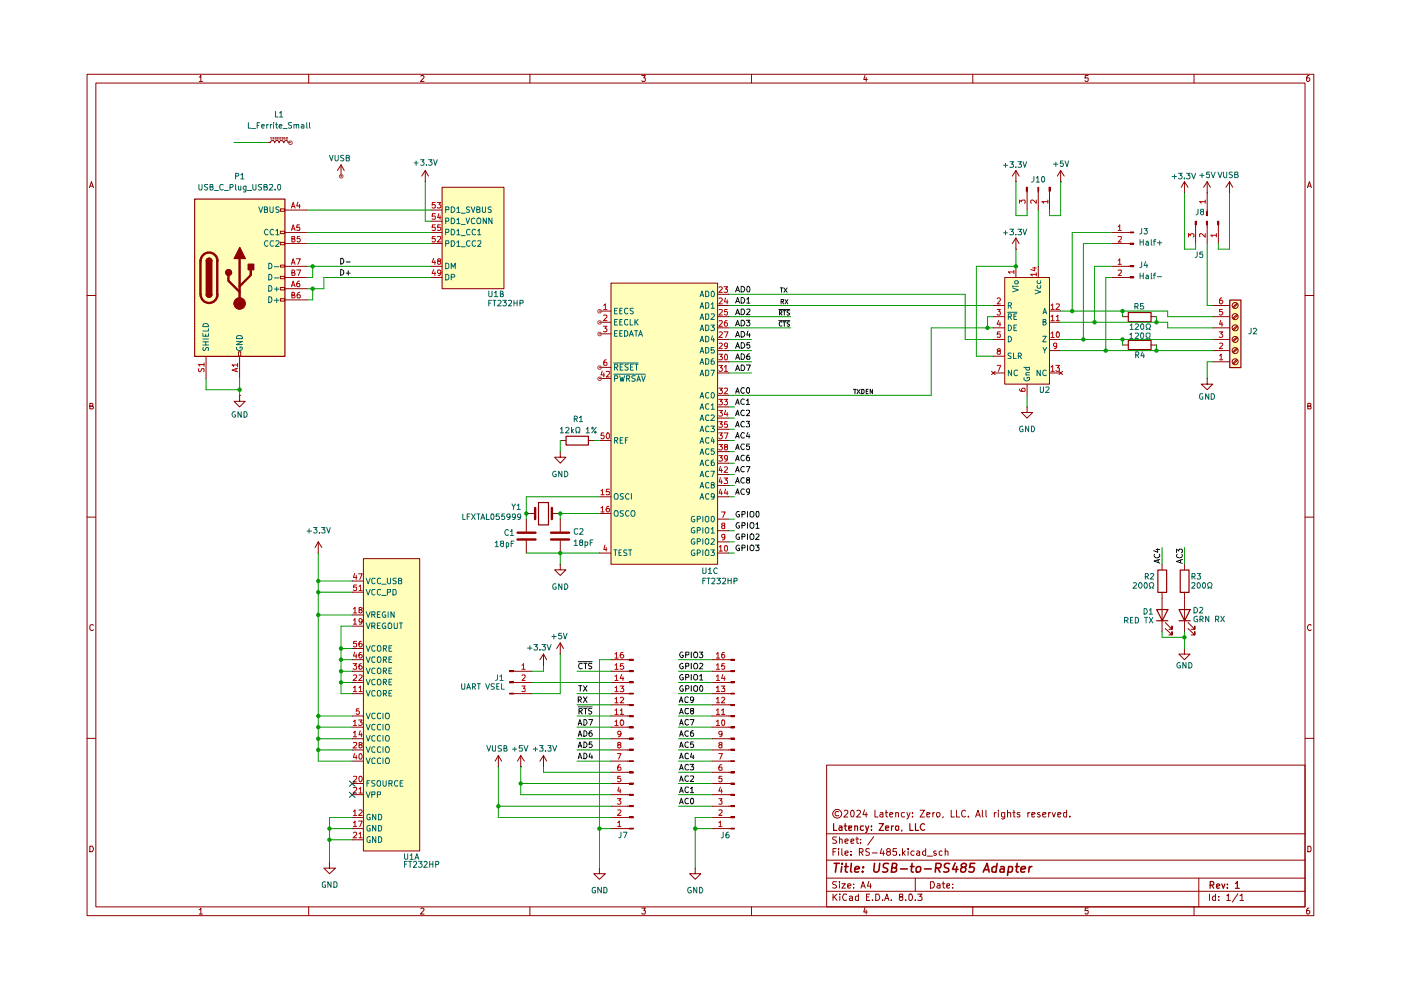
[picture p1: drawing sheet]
<svg xmlns="http://www.w3.org/2000/svg" width="297mm" height="210mm" viewBox="0 0 297 210" stroke-linecap="round" stroke-linejoin="round" font-family="sans-serif">
<g fill="none" stroke="#910000" stroke-width=".21">
<path d="M18.5 15.7h260.1v178.4h-260.1zM20.3 17.6h256.4v174.7h-256.4zM42.2 16.3h.2l.2-.3v1.3M42.2 17.3h.7M65.4 15.7v1.9M89.2 16.2l.5-.2 .2 .3-.7 1h.7M112.4 15.7v1.9M136.1 16h.7l-.3 .5 .3 .1v.5l-.1 .2h-.5l-.1-.2M159.3 15.7v1.9M183.4 16l-.3 .8h.8M183.6 16.4v.9M206.2 15.7v1.9"/>
<path d="M230.7 16h-.6l-.1 .6 .6-.1 .1 .6-.2 .2h-.3l-.2-.2M253.2 15.7v1.9M277.5 16l-.3 .1-.2 .2v.8l.5 .2 .2-.3v-.3l-.2-.2h-.4l-.1 .2M19 39.8l.4-1.3 .4 1.3M19.1 39.5h.6M277.2 39.8l.4-1.3 .4 1.3M277.3 39.5h.6M18.5 62.7h1.8M276.7 62.7h1.9M19 86.1l.6-.1v-.4l-.6-.1v1.2h.6l.2-.4-.3-.2M277.3 86.1h.4l.3-.2-.1-.3-.6-.1v1.2h.6l.1-.5-.3-.1M18.5 109.6h1.8"/>
<path d="M276.7 109.6h1.9M19.8 132.6l-.3-.2-.5 .4v.5l.2 .3 .4 .1 .2-.2M278 132.6l-.2-.2a.64 .64 0 0 0-.6 .7 .64 .64 0 0 0 .6 .6l.2-.2M18.5 156.5h1.8M276.7 156.5h1.9M19 179.4h.6l.1 .3 .1 .4-.2 .5h-.6zM175.3 162.2h101.4v30.1h-101.4zM175.3 176.8h101.4M177.3 179.9h-.7v1.5M177.4 177.5h-.7l-.2 .2 .2 .4h.4l.3 .3-.1 .3h-.8M177.8 179.9v.2M177.8 172.1a.48 .48 0 0 0-.7 .1 .48 .48 0 0 0 0 .6 .48 .48 0 0 0 .7 .1"/>
<path d="M178 178.1l.1-.2 .5 .2v.7M178 177.5v1.3M178.5 179.9v1.3l.2 .2M179 172l.2-.2 .5 .1v.5l-.8 .8h.8M179.2 178.4l.6-.2-.1-.3-.5 .2v.5l.2 .2 .3-.1M180.4 178.4l.6-.2v-.2h-.6v.7h.6M180.4 172l.3-.2a.8 .8 0 0 1 .4 .7 .8 .8 0 0 1-.4 .7l-.3-.1-.1-.5zM181.4 177.9h.6M181.7 177.5v1.2l.3 .1M181.7 172l.2-.2h.3l.3 .4-.9 1h.9M182.5 178.7v.1M182.5 178v.1"/>
<path d="M183.3 171.7l-.3 1h.9M183.6 172.3v.9M185.3 177.4l-1.3 1.8M185.5 171.8v1.4h.7M186.6 172.3h.6v.9M186.9 179.9l-.3 1h.9M187.2 172.6h-.4l-.3 .3 .3 .3 .4-.1M187.7 172.3h.5M187.9 171.8v1.2l.3 .2M188.6 172.7l.7-.1-.1-.3h-.5l-.1 .2 .1 .6h.5M189.9 172.4l.5-.1 .1 .9M189.9 172.3v.9"/>
<path d="M190.1 179.9h-.7l-.1 .7h.8v.6l-.3 .2h-.3l-.2-.2M191.3 179.9v1.5M191.8 172.3l-.6 .1a.6 .6 0 0 0 .1 .8l.5-.1M192.3 172.3l.3 .9M192.5 179.9v.2M193 172.3l-.6 1.3-.1 .1M193.5 173.1v.1M193.5 172.3v.2M195.1 171.8h.9l-.9 1.4h.9M196.3 179.9v1.5M196.5 172.7l.7-.1-.1-.3h-.6v.8h.6M197.8 172.3v.9"/>
<path d="M198.1 172.3h-.2l-.1 .3M198.6 172.4h.6a.6 .6 0 0 1-.1 .8h-.3a.6 .6 0 0 1-.2-.8zM200 173.1l-.2 .3M200.4 179.9v1.5M201.7 171.8v1.4h.7M202.8 171.8v1.4h.7M204.7 172l-.4-.2a.7 .7 0 0 0-.5 .8 .7 .7 0 0 0 .8 .5h.1M205.3 173.1v.1M206.8 173.2l.5-1.4 .6 1.4M207 172.8h.7M208.3 171.8v1.2l.1 .2M209 171.8v1.2l.2 .2"/>
<path d="M210.8 172.3v.9M211.2 172.3h-.2l-.2 .3M211.7 171.8v.2M211.7 172.3v.9M213 173.1l-.4 .1-.3-.1 .1-.8h.6v1.1l-.3 .3-.4-.1M213.6 172.4l.6-.1 .1 .9M213.6 171.8v1.4M214.7 172.3h.5M215 171.8v1.3l.2 .1M216.2 172.3h-.5l-.1 .2 .6 .3v.3h-.6M217.9 172.3v.9M218.4 172.3h-.3l-.2 .3"/>
<path d="M218.8 172.7l.7-.1-.1-.3h-.6v.8h.6M220.5 172.3h-.5v.2l.1 .2 .5 .2-.1 .2h-.5M221.1 172.7l.6-.1v-.3h-.6v.2v.6h.6M222.3 172.3v.9M222.8 172.3h-.3l-.2 .3M223.1 172.3l.3 .9 .4-.9M224.3 172.7l.7-.1-.1-.3h-.6v.8h.6M226.1 172.3h-.5l-.1 .3 .1 .5h.5M226.1 171.8v1.4M226.8 173.1v.1M277.3 179.4h.5l.2 .3v.6l-.2 .3h-.5zM42.2 192.9h.2l.2-.4v1.3"/>
<path d="M42.2 193.8h.7M65.4 192.3v1.8M89.2 192.7l.5-.2 .2 .4-.7 .9h.7M112.4 192.3v1.8M136.1 192.5h.7l-.3 .5 .3 .1v.5l-.1 .2h-.5l-.1-.2M159.3 192.3v1.8M175.3 189h101.4M175.3 186.2h101.4M175.3 182.4h101.4M176.6 189.6v1.3M176.6 180.6h.5M176.9 190.2l.6 .7"/>
<path d="M177.4 186.9h-.7l-.2 .3 .2 .3 .4 .1 .3 .3-.1 .3h-.8M177.5 189.6l-.9 .7M177.8 180.4v1M178 186.9v.1M178 187.4v.9M178.1 189.6v.1M178.1 190v.9M178.5 187.4h.7l-.7 .9h.7M179.2 180.9l.6-.1-.1-.4-.5 .2v.6l.2 .2 .3-.1M179.5 189.7l-.6-.1a.7 .7 0 0 0-.3 .8 .7 .7 0 0 0 .8 .4h.1M179.7 187.9l.7-.2-.1-.2h-.6v.7h.6M180.1 190.1l.4-.1 .3 .2v.7"/>
<path d="M180.4 181.2v.2M180.4 180.5v.1M180.8 190.3l-.7 .2v.3h.7M181 188.2v.1M181 187.5h.1M182 190.1l-.4-.1-.2 .2v.6h.6M182 189.6v1.3M182.2 180.7l.8-.1v-.5l-.3-.2h-.5v1.5M182.5 188.3l.5-1.4 .5 1.4M182.5 180.7l.5 .7M182.7 187.9h.6M183.4 192.4l-.3 1h.8"/>
<path d="M183.6 193v.8M183.7 190.2h.5M184.2 186.9l-.3 1h.8M184.3 180l-.5-.1-.2 .4v.3l.7 .2v.4l-.2 .2-.5-.1M184.4 189.6h-.7v1.3h.7M184.6 187.4v.9M184.9 180.8h1.1M185 190.8v.1M185.7 189.6h.5a.74 .74 0 0 1 .3 .9 .74 .74 0 0 1-.8 .4zM187.1 190.8v.1M187.3 180.4v1M187.5 190.9l.5-1.3 .5 1.3"/>
<path d="M187.7 190.5h.7M188.2 180.6l-.2-.3v-.2l.2-.2 .4 .1 .2 .3-.1 .1-.6 .2-.1 .2v.3l.2 .3a.45 .45 0 0 0 .5-.2 .45 .45 0 0 0 0-.5l-.2-.1M189 190.8v.1M190.8 181.2v.2M190.9 190.2l-.2-.3 .1-.3h.5v.5l-.5 .1-.1 .2v.3l.2 .2 .4-.1 .1-.1-.1-.5h-.1M191.5 180.8l.4 .6M191.9 180.4l-.6 .5M192 190.8v.1M192.5 180.4v1M192.8 189.7l.5-.1a.84 .84 0 0 1-.3 1.3l-.3-.2zM193.8 180.5l-.4-.1-.3 .3v.4l.3 .3 .4-.1M194.1 190.8v.1"/>
<path d="M194.1 186.2v2.8M194.4 180.5l.4-.1 .2 .2v.8M194.6 189.6h.9l-.5 .5 .4 .1v.6h-.8M195 180.8l-.7 .2 .3 .4 .4-.1M196.3 180.5a.45 .45 0 0 0-.7 .2v.4a.45 .45 0 0 0 .7 .2M196.6 181.5h1.1M197.3 186.9h.6a.77 .77 0 0 1 .2 .9 .77 .77 0 0 1-.8 .5zM198.5 180.5l-.4-.1-.1 .3 .1 .2h.4v.3l-.1 .2-.4-.1M198.7 187.5l.4-.1 .2 .1v.8M199.3 187.7l-.7 .3 .2 .3 .5-.1M199.7 180.5l-.3-.1-.3 .2v.6l.3 .2 .3-.1M199.7 187.4h.6"/>
<path d="M200 186.9v1.2l.3 .2M200.4 180.6l.2-.2 .4 .2v.8M200.7 187.9l.6-.2v-.2h-.6v.7h.6M202 188.2v.1M202 187.5h.1M206.2 192.3v1.8M230.7 192.5h-.6l-.1 .6 .6-.1 .1 .6-.2 .2h-.3l-.2-.2M253.2 192.3v1.8M254.2 186.2v6.1M256.5 189.6v1.3M257.7 190.1l-.4-.1-.3 .2 .1 .6h.6M257.7 189.6v1.3"/>
<path d="M258.4 190.8v.1M258.4 190.1v.1M260.1 189.9l.3-.3v1.3M260.1 190.9h.8M262.5 189.5l-1.2 1.8M262.9 189.9l.4-.3v1.3M262.9 190.9h.8M277.5 192.5l-.3 .1-.2 .3v.7l.5 .2 .2-.3v-.3l-.2-.2h-.4l-.1 .2"/>
<circle cx="177.5" cy="172.6" r=".94"/>
</g>
<g fill="none" stroke="#910000" stroke-width=".25">
<path d="M176.7 174.6v1.5h.7M177.9 175.1h.5l.1 1M178.5 175.5h-.5l-.2 .2 .2 .4 .5-.1M178.9 175.1h.6M179.2 174.6v1.2l.3 .3M180 175.6l.6-.1v-.4h-.6v.9h.6M181.2 175.2l.5-.1 .1 1M181.2 175.1v1M183.1 175.1h-.6l-.1 .3 .1 .6h.6M183.5 175.1l.4 1M184.2 175.1l-.4 1.3-.3 .1M184.8 175.9v.2"/>
<path d="M184.8 175.1v.2M186.4 174.6h.9l-.9 1.5h.9M187.7 175.6l.7-.1-.1-.4h-.5l-.1 .2 .1 .7h.5M189 175.1v1M189.4 175.1h-.2l-.2 .3M189.9 175.1l.6 .1v.7l-.2 .2-.4-.3zM191.2 176l-.1 .2M192.9 174.6v1.5h.7M194.1 174.6v1.5h.7M196 174.8a.63 .63 0 0 0-.9 .5 .63 .63 0 0 0 .9 .6M256.6 187.7l.7-.1v-.5l-.2-.2h-.5v1.4M256.9 187.7l.4 .6"/>
<path d="M257.9 187.9l.7-.2-.1-.2-.4-.1-.2 .2v.6l.2 .1h.4M259 187.4l.4 .9 .3-.9M260.2 188.2v.1M260.2 187.5v.1M261.9 187.3l.4-.4v1.4M261.9 188.3h.9"/>
</g>
<g fill="none" stroke="#910000" stroke-width=".34">
<path d="M176.9 183h1.1M177.4 183l-.3 1.9M178.5 183.7l-.2 1.2M178.6 183v.2M179.1 183.7h.7M179.4 183l-.2 1.7 .5 .2M180.5 183l-.2 1.7 .3 .2M181.3 184.3l.9-.2-.1-.3a.6 .6 0 0 0-.8 .2v.8h.7M182.9 184.7v.2M183 183.8l.1 .1-.1 .1v-.2v.2M185.4 183l-.1 1.6 .1 .2a.65 .65 0 0 0 1-.2l.1-1.6M188.4 183.1l-.7-.1-.4 .4v.4l.7 .3 .2 .5a.79 .79 0 0 1-1.1 .2"/>
<path d="M189.1 184h.6l.3-.2 .2-.4-.4-.4h-.6l-.2 1.9h.7l.3-.2 .1-.6-.4-.1M190.9 184.2h1.5M193 183.7h.8M193.4 183l-.2 1.7 .4 .2M194.2 184.1l.4-.4 .5 .1 .1 .3v.5a.56 .56 0 0 1-1 .1zM196 184.2h1.4M198.4 184.1l.9-.1 .3-.6-.1-.2-.3-.2h-.7l-.2 1.9M198.8 184.1l.5 .8M201.3 183.1a.79 .79 0 0 0-1.1 .3l.1 .5 .8 .2 .1 .5a.79 .79 0 0 1-1.1 .2M202.5 183l-.6 1.3h1.2M202.9 183.7l-.2 1.2M204.1 183.9l-.3-.3a.6 .6 0 0 1 .9-.5l.2 .3a.6 .6 0 0 1-.8 .5l-.4 .3v.5a.6 .6 0 0 0 .9 .1 .6 .6 0 0 0 0-.8l-.1-.1"/>
<path d="M206.7 183h-1l-.1 1 .2-.2 .6 .1 .2 .2-.2 .6-.2 .2h-.5l-.3-.2M208.4 184.9l.9-1.9 .4 1.9M208.7 184.4h.9M211.2 183.8a.65 .65 0 0 0-.9 .3l.1 .7h.8M211.4 183l-.2 1.9M212.2 183.8h.7v1.1M212.9 184.1l-.6 .1-.3 .3v.3l.2 .1 .7-.1M213.9 183.8l.6-.1 .2 .4-.2 .7h-.8M213.9 183.7l-.3 1.9M215.3 183.7h.8M215.6 183l-.1 1.7 .4 .2M216.5 184.3l.9-.2-.1-.3a.6 .6 0 0 0-.8 .2v.8h.8"/>
<path d="M218.3 183.7l-.2 1.2M218.8 183.7l-.6 .4"/>
</g>
<g fill="#ffb">
<path d="M77 118.4h12v62h-12z"/>
<path d="M129.5 60h22.6v59.6h-22.6z"/>
<path d="M41.2 42.2h19.2v33.3h-19.2z"/>
<path d="M93.7 39.7h13.1v21.5h-13.1z"/>
<path d="M213 58.8h9.5v22.6h-9.5z"/>
<path d="M260.7 63.6h2.4v14.3h-2.4z"/>
</g>
<g fill="none" stroke="#910000" stroke-width=".21">
<path d="M67.5 117.3h.1M67.5 114.9l-.7 1.2M67.5 114.9v2.4M67.5 114.9l.7 1.2M77 118.4h12v62h-12zM118.8 119.6v1.2h1.2l-1.2 1.2-1.2-1.2h1.2M118.8 119.6h.1M74.7 130.4h2.3M74.7 132.8h2.3M74.7 139.9h2.3M74.7 123.2h2.3M74.7 125.6h2.3"/>
<path d="M74.7 137.5h2.3M115.2 138.7l-.7 1.2M115.2 138.7v2.4M115.2 138.7l.7 1.2M118.8 138.7h.1M118.8 136.3l-.8 1.2M118.8 136.3v2.4M118.8 136.3l.7 1.2M74.7 147.1h2.3M74.7 154.2h2.3M74.7 156.6h2.3M74.7 144.7h2.3"/>
<path d="M74.7 159h2.3M74.7 142.3h2.3M74.7 151.8h2.3M108 147h.9v.2h-.9zM108.9 147.1h.3M108.9 144.7h.3M108.9 142.3h.3M115.2 141.1h.1M74.7 173.3h2.3M74.7 175.7h2.3M74.7 166.1h2.3M74.7 178.1h2.3"/>
<path d="M74.7 168.5h2.3M74.7 161.4h2.3M69.8 182.8v1.3h1.3l-1.3 1.2-1.1-1.2h1.1M69.8 182.8h.1"/>
</g>
<g fill="none" stroke="#006665" stroke-width=".21">
<path d="M77.6 129.7l.5 1.2 .4-1.2M77.6 132.1l.5 1.2 .4-1.2M77.6 139.3l.5 1.2 .4-1.2M77.6 122.6l.5 1.2 .4-1.2M77.6 125l.5 1.2 .4-1.2M77.6 136.9l.5 1.2 .4-1.2M78.8 130.3h.6l.1-.5-.7-.1v1.2M78.8 132.8h.5l.2-.2v-.4l-.2-.1h-.5v1.2M79.2 130.3l.3 .6M79.2 132.8l.3 .5M79.5 139.4l-.5-.1-.2 .2v.7a.45 .45 0 0 0 .7 .2M79.5 122.7l-.5-.1-.2 .3 .1 .7 .3 .2 .3-.2"/>
<path d="M79.5 125.1l-.5-.1-.2 .2v.7a.45 .45 0 0 0 .7 .2M79.5 137l-.5-.1-.2 .3 .1 .7 .3 .2 .3-.2M80 139.4l.2-.1h.4a.86 .86 0 0 1-.1 1.2l-.5-.2zM80 137.1l.2-.2h.4a.86 .86 0 0 1-.1 1.2l-.5-.2zM80 130.3h.4M80 132.7h.4M80.6 129.7h-.6v1.2h.6M80.6 132.1h-.6v1.2h.6M80.7 122.7l-.5-.1-.2 .3 .1 .7 .2 .2 .4-.2M80.7 125.1l-.5-.1-.2 .2v.7a.45 .45 0 0 0 .7 .2M80.9 123.9h1M80.9 126.2h1"/>
<path d="M81.3 139.9l.6-.1v-.5h-.6v1.2M81.3 137.5l.6-.1v-.5h-.6v1.2M81.5 139.9l.5 .6M81.5 137.5l.5 .6M81.7 129.8a.59 .59 0 0 0-.7 .4 .59 .59 0 0 0 .3 .7l.5-.1v-.4h-.3M81.7 132.2l-.1-.1a.66 .66 0 0 0-.6 .5 .66 .66 0 0 0 .3 .7l.5-.1v-.4h-.3M82.1 122.6v.9l.3 .3 .4-.2v-1M82.1 125.6l.7-.1v-.4l-.7-.1v1.2M82.3 132.2l.5-.1a.86 .86 0 0 1 .1 1.2h-.4l-.2-.2zM82.3 129.7v1.2M82.5 139.8h.4M82.5 137.4h.4"/>
<path d="M83.1 139.3h-.6v1.2h.6M83.1 136.9h-.6v1.2h.6M83.3 125h.5l.2 .2v.7l-.3 .3h-.4zM83.6 129.7v1.2l-.7-1.2v1.2M83.6 132.1l.1 1.2h.5v-1.2M84 122.6h-.5l-.2 .2 .2 .3 .5 .2v.3l-.2 .2-.5-.1M84.5 123.1h.5l.2-.3-.2-.2h-.5v1.2h.5l.2-.2v-.3l-.3-.2M84.7 132.1h.6M85 132.1v1.2M77.6 146.4l.5 1.2 .4-1.2M77.6 153.6l.5 1.2 .4-1.2M77.6 156l.5 1.1 .4-1.1"/>
<path d="M77.6 144l.5 1.2 .4-1.2M77.6 158.3l.5 1.2 .4-1.2M77.6 141.6l.5 1.2 .4-1.2M77.6 151.2l.5 1.2 .4-1.2M79.5 146.6l-.3-.2-.4 .3v.6l.2 .3 .5-.1M79.5 153.7l-.5-.1-.2 .2v.7a.45 .45 0 0 0 .7 .2M79.5 156a.45 .45 0 0 0-.7 .2v.7a.45 .45 0 0 0 .7 .2M79.5 144.1a.45 .45 0 0 0-.7 .2v.6l.2 .3 .5-.1M79.5 158.4a.45 .45 0 0 0-.7 .2v.7l.2 .2 .5-.1M79.5 141.7a.45 .45 0 0 0-.7 .2v.7a.45 .45 0 0 0 .7 .1M79.5 151.3l-.5-.1-.2 .3 .1 .7 .3 .2 .3-.2M80 146.6l.5-.2a.86 .86 0 0 1 .1 1.2h-.4l-.2-.2z"/>
<path d="M80 144.2l.5-.2a.86 .86 0 0 1 .1 1.2h-.4l-.2-.2zM80 141.8l.5-.2a.65 .65 0 0 1 .3 .7 .65 .65 0 0 1-.5 .5l-.3-.1zM80.7 153.7l-.5-.1-.2 .2v.7a.45 .45 0 0 0 .7 .2M80.7 156a.45 .45 0 0 0-.7 .2v.7a.45 .45 0 0 0 .7 .2M80.7 158.4a.45 .45 0 0 0-.7 .2v.7l.2 .2 .5-.1M80.7 151.3l-.5-.1-.2 .3 .1 .7 .2 .2 .4-.2M81.2 151.2v1.2M81.2 153.6v1.2M81.2 156v1.1M81.2 158.3v1.2M81.3 147.1l.6-.1v-.5l-.6-.1v1.2M81.3 144.6h.6v-.5l-.6-.1v1.2"/>
<path d="M81.3 142.2h.6v-.5l-.6-.1v1.2M81.5 147.1l.5 .5M81.5 144.6l.5 .6M81.5 142.2l.5 .6M81.8 156.1l.5-.1a.65 .65 0 0 1 .3 .6 .65 .65 0 0 1-.6 .5l-.3-.4zM81.8 158.5l.5-.2a.86 .86 0 0 1 .1 1.2h-.5l-.2-.3zM82.5 147h.4M82.5 144.6h.4M82.5 142.2h.4M83.1 146.4h-.6v1.2h.6M83.1 144h-.6v1.2h.6M83.1 141.6h-.6v1.2h.6"/>
<path d="M77.6 167.9l.5 1.2 .4-1.2M77.6 160.7l.5 1.2 .4-1.2M77.8 166h.4M78.4 165.5h-.6v1.2M78.5 172.7a.45 .45 0 0 0-.7 .2v.7l.2 .2h.5v-.5h-.2M78.5 175.1l-.4-.1-.3 .3v.6l.2 .3h.5v-.5h-.2M78.5 177.5l-.4-.1-.3 .3v.6l.2 .3h.5v-.5h-.2M78.8 168.5l.7-.1v-.4l-.7-.1v1.2M79.5 165.5l-.7 .1v.3l.7 .5-.3 .3-.4-.1M79.5 160.9l-.3-.2-.4 .3v.6l.2 .3 .5-.1M79.7 172.6v1.2l-.7-1.2v1.2M79.7 175v1.2l-.7-1.2v1.2"/>
<path d="M79.7 177.4v1.2l-.7-1.2v1.2M80 168.5l.7-.1v-.4l-.7-.1v1.2M80.1 165.5h.4l.2 .2v.8l-.5 .2a.86 .86 0 0 1-.1-1.2zM80.3 172.6a.66 .66 0 0 1 .6 .5 .66 .66 0 0 1-.2 .7h-.4zM80.3 175a.66 .66 0 0 1 .6 .4 .66 .66 0 0 1-.2 .8h-.4zM80.3 177.4a.64 .64 0 0 1 .7 .6 .64 .64 0 0 1-.7 .6zM80.7 160.9l-.4-.2-.3 .3v.6l.2 .3 .5-.1M81.2 165.5v1l.2 .2 .5-.2v-1M81.2 160.7v1.2M81.8 160.9l.5-.2a.86 .86 0 0 1 .1 1.2h-.5l-.2-.4zM82.5 166.1l.6-.1v-.4l-.6-.1v1.2M82.8 166.1l.3 .6"/>
<path d="M84.3 165.6l-.5-.1-.1 .3v.7l.3 .2 .3-.2M84.8 166h.5M85.4 165.5h-.6v1.2h.6"/>
<circle cx="82.1" cy="154.1" r=".57"/>
<circle cx="82.1" cy="151.8" r=".57"/>
</g>
<g fill="none" stroke="#b90000" stroke-width=".21">
<path d="M74.9 129.1l.4-.3v1.2M74.9 131.5l.4-.4v1.2M74.9 130h.7M74.9 132.3h.7M75.2 138.3l-.3 .8h.8M75.2 121.6l-.3 .8h.8M75.5 122v.9M75.5 138.7v.8M75.6 124h-.6l-.1 .5h.7v.6l-.2 .1h-.3l-.2-.1M75.6 136h-.6l-.1 .5h.7v.5l-.2 .2h-.3l-.2-.2M76 121.7h.8l-.5 1.2M76.1 124.4l.4-.4v1.2"/>
<path d="M76.1 125.2h.7M76.3 129.3l-.2-.1v-.3h.6v.3l-.6 .2v.5l.2 .1 .4-.1 .1-.2-.3-.4M76.6 138.3h-.3l-.2 .3v.8l.4 .1 .3-.2-.1-.4-.2-.1-.4 .1v.1M76.6 136h-.3l-.2 .2v.8l.4 .2 .3-.3-.1-.4-.2-.1-.4 .1v.2M76.8 131.7l-.3 .2-.4-.1v-.5l.4-.2a.81 .81 0 0 1 0 1.2h-.3M74.8 140.7h.8l-.4 .4 .4 .2v.5h-.8M74.9 145.8l.4-.3v1.1M74.9 153l.4-.3v1.1M74.9 155.4l.4-.4v1.2M74.9 143.2h.7v.4l-.8 .7h.8M74.9 157.5h.7v.4l-.8 .7h.8M74.9 146.6h.7"/>
<path d="M74.9 153.8h.7M74.9 156.2h.7M75.2 159.8l-.3 .8h.8M76 152.7h.8l-.4 .4 .3 .1 .1 .4-.3 .2h-.3l-.2-.1M76.1 145.8l.4-.3v1.1M76.1 143.2l.4-.1 .3 .3-.8 .9h.8M76.1 150.3h-.5l-.1 .5h.6v.6l-.4 .1-.2-.2M76.1 146.6h.7M76.3 157.9l-.2-.1v-.3h.6v.3l-.6 .2v.5l.2 .1h.2l.3-.3-.3-.4M76.4 154.9l-.3 .9h.7M76.4 159.8a.71 .71 0 0 1 .2 1.2h-.3l-.2-.2v-.8zM76.6 140.7l-.5 .3v.8h.6l.1-.4-.3-.3h-.2l-.2 .3"/>
<path d="M76.6 155.4v.8M74.9 172l.4-.3v1.2M74.9 174.4l.4-.3v1.2M74.9 164.7l.6-.1 .1 .5-.8 .7h.8M74.9 176.6l.2-.2h.3l.2 .2v.4l-.8 .6h.8M74.9 167h.6l.1 .5-.8 .6h.8M74.9 172.9h.7M74.9 175.3h.7M75.5 160.2v.8M76 174.1h.8l-.5 1.2M76.1 171.8l.4-.1 .3 .3-.8 .9h.8M76.1 164.8l.2-.2a.6 .6 0 0 1 .6 .4 .6 .6 0 0 1-.3 .7l-.2 .1-.3-.3z"/>
<path d="M76.1 176.8l.4-.4v1.2M76.1 167.3l.4-.3v1.1M76.1 177.6h.7M76.1 168.1h.7"/>
</g>
<path d="M108 147h.9v.2h-.9z" fill="#910000"/>
<path d="M108 144.5h.9v.3h-.9z" fill="none" stroke="#910000" stroke-width=".21"/>
<path d="M108 144.5h.9v.3h-.9z" fill="#910000"/>
<path d="M108 142.2h.9v.2h-.9z" fill="none" stroke="#910000" stroke-width=".21"/>
<path d="M108 142.2h.9v.2h-.9z" fill="#910000"/>
<g fill="none" stroke="#910000" stroke-width=".21">
<path d="M111.6 110.1v2.6M111.6 114.6v2.7M111.6 108.9h1.9M117 108.9h1.8M118.8 110.1v2.6M118.8 114.6v2.7M133.1 139.9h.3M133.4 139.8h.9v.2h-.9zM109.2 142.3h3.6M109.2 144.7h3.6M109.2 147.1h3.6M133.1 142.3h.3"/>
<path d="M133.1 144.7h.3M133.1 147.1h.3M133.1 149.4h.3M133.1 151.8h.3M133.1 154.2h.3M133.1 156.6h.3M133.1 159h.3M105.7 162.6h.1M105.7 160.2l-.7 1.2M105.7 160.2v2.4M105.7 160.2l.6 1.2M110.4 162.6h.1"/>
<path d="M110.4 160.2l-.7 1.2M110.4 160.2v2.4M110.4 160.2l.8 1.2M115.2 162.6h.1M115.2 160.2l-.7 1.2M115.2 160.2v2.4M115.2 160.2l.7 1.2M133.1 161.4h.3M133.1 163.7h.3M133.1 166.1h.3M133.1 168.5h.3M133.1 170.9h.3"/>
<path d="M133.1 173.3h.3M133.1 175.7h.3M127.1 184.1v1.2h1.3l-1.3 1.1-1.2-1.1h1.2M127.1 184.1h.1"/>
</g>
<path d="M110.7 141.1l.3-.4v1.2M110.7 143.2h.6v.4l-.6 .7h.6M110.7 145.5h.6l-.3 .5h.3v.6h-.6M110.7 141.9h.6" fill="none" stroke="#b90000" stroke-width=".21"/>
<path d="M109.7 114.4h3.8M109.7 112.9h3.8M113.5 107.7v2.4M116.8 114.4h3.8M116.8 112.9h3.8M117 107.7v2.4" fill="none" stroke="#910000" stroke-width=".51"/>
<path d="M114.2 106.6h2.1v4.7h-2.1z" fill="none" stroke="#910000" stroke-width=".25"/>
<g fill="none" stroke="#0f0f0f" stroke-width=".21">
<path d="M122.6 148.4l.6-.1v-.5l-.6-.1v1.2M122.6 156.1l.3-1.2 .5 1.2M122.6 153.8l.3-1.2 .5 1.2M122.6 158.5l.3-1.2 .5 1.2M122.6 149.9h3M122.6 140.3h3M122.7 155.8h.6M122.7 153.4h.6M122.7 145.4h.7M122.7 158.2h.6M122.8 150.8l.6-.1v-.3l-.1-.2h-.5v1.2M122.9 148.4l.4 .5"/>
<path d="M123 145.4v1.2M123 150.8l.4 .6M123.4 140.7l-.2-.1a.6 .6 0 0 0-.5 .6 .6 .6 0 0 0 .5 .6l.2-.1M123.7 147.7l.8 1.2M123.7 145.4l.8 1.2M123.8 159.7a.66 .66 0 0 1 .6 .4 .66 .66 0 0 1-.2 .8h-.4zM123.8 154.9a.6 .6 0 0 1 .7 .6 .6 .6 0 0 1-.7 .6zM123.8 152.6h.4a.66 .66 0 0 1 .2 .7 .66 .66 0 0 1-.6 .5zM123.8 157.3a.6 .6 0 0 1 .7 .6 .6 .6 0 0 1-.7 .6zM123.8 150.2h.7M123.8 140.6h.7M124.1 140.6v1.2"/>
<path d="M124.1 150.2v1.2M124.5 147.7l-.8 1.2M124.5 145.4l-.8 1.2M124.8 152.6h.8l-.5 1.2M125.1 159.7l-.2 .8h.7M125.5 154.9l-.4 .1-.2 .9a.35 .35 0 0 0 .3 .2 .35 .35 0 0 0 .4-.2v-.3l-.3-.2-.4 .2M125.5 150.2l-.7 .1v.3l.7 .4-.3 .4-.4-.1M125.5 140.7h-.7v.4l.7 .4-.3 .3-.4-.1M125.5 157.3h-.5l-.1 .6 .2-.2 .4 .1v.6h-.6M122.6 160.9l.3-1.2 .5 1.2M122.7 160.5h.6M125.5 160.1v.8"/>
</g>
<path d="M133.4 139.8h.9v.2h-.9z" fill="#910000"/>
<path d="M133.4 142.2h.9v.2h-.9z" fill="none" stroke="#910000" stroke-width=".21"/>
<path d="M133.4 142.2h.9v.2h-.9z" fill="#910000"/>
<path d="M133.4 144.5h.9v.3h-.9z" fill="none" stroke="#910000" stroke-width=".21"/>
<path d="M133.4 144.5h.9v.3h-.9z" fill="#910000"/>
<path d="M133.4 147h.9v.2h-.9z" fill="none" stroke="#910000" stroke-width=".21"/>
<path d="M133.4 147h.9v.2h-.9z" fill="#910000"/>
<path d="M133.4 149.4h.9v.2h-.9z" fill="none" stroke="#910000" stroke-width=".21"/>
<path d="M133.4 149.4h.9v.2h-.9z" fill="#910000"/>
<path d="M133.4 151.7h.9v.3h-.9z" fill="none" stroke="#910000" stroke-width=".21"/>
<path d="M133.4 151.7h.9v.3h-.9z" fill="#910000"/>
<path d="M133.4 154.1h.9v.2h-.9z" fill="none" stroke="#910000" stroke-width=".21"/>
<path d="M133.4 154.1h.9v.2h-.9z" fill="#910000"/>
<path d="M133.4 156.5h.9v.2h-.9z" fill="none" stroke="#910000" stroke-width=".21"/>
<path d="M133.4 156.5h.9v.2h-.9z" fill="#910000"/>
<path d="M133.4 158.8h.9v.3h-.9z" fill="none" stroke="#910000" stroke-width=".21"/>
<path d="M133.4 158.8h.9v.3h-.9z" fill="#910000"/>
<path d="M133.4 161.3h.9v.2h-.9z" fill="none" stroke="#910000" stroke-width=".21"/>
<path d="M133.4 161.3h.9v.2h-.9z" fill="#910000"/>
<path d="M133.4 163.7h.9v.2h-.9z" fill="none" stroke="#910000" stroke-width=".21"/>
<path d="M133.4 163.7h.9v.2h-.9z" fill="#910000"/>
<path d="M133.4 166h.9v.3h-.9z" fill="none" stroke="#910000" stroke-width=".21"/>
<path d="M133.4 166h.9v.3h-.9z" fill="#910000"/>
<path d="M133.4 168.4h.9v.3h-.9z" fill="none" stroke="#910000" stroke-width=".21"/>
<path d="M133.4 168.4h.9v.3h-.9z" fill="#910000"/>
<path d="M133.4 170.8h.9v.2h-.9z" fill="none" stroke="#910000" stroke-width=".21"/>
<path d="M133.4 170.8h.9v.2h-.9z" fill="#910000"/>
<path d="M133.4 173.1h.9v.3h-.9z" fill="none" stroke="#910000" stroke-width=".21"/>
<path d="M133.4 173.1h.9v.3h-.9z" fill="#910000"/>
<path d="M133.4 175.6h.9v.2h-.9z" fill="none" stroke="#910000" stroke-width=".21"/>
<path d="M133.4 175.6h.9v.2h-.9z" fill="#910000"/>
<g fill="none" stroke="#910000" stroke-width=".21">
<path d="M127.1 66h2.4M127.1 68.3h2.4M127.1 70.8h2.4M127.1 77.9h2.4M129.5 60h22.6v59.6h-22.6zM152.1 62.4h2.4M152.1 64.8h2.4M152.1 67.1h2.4M152.1 69.5h2.4M152.1 72h2.4M152.1 74.3h2.4M152.1 76.7h2.4"/>
<path d="M152.1 79.1h2.4M118.8 95.8v1.1h1.2l-1.2 1.3-1.2-1.3h1.2M118.8 95.8h.1M118.8 93.4h1.2M124.7 93.4h1.2M127.1 93.4h2.4M127.1 80.3h2.4M152.1 93.4h2.4M152.1 83.8h2.4M152.1 86.3h2.4M152.1 88.6h2.4M152.1 91h2.4"/>
<path d="M152.1 95.8h2.4M152.1 98.2h2.4M127.1 117.3h2.4M127.1 105.3h2.4M127.1 108.9h2.4M152.1 117.3h2.4M152.1 105.3h2.4M152.1 100.6h2.4M152.1 103h2.4M152.1 110.1h2.4M152.1 112.5h2.4M152.1 114.9h2.4"/>
<path d="M129.5 139.9h3.6M154.5 139.9h.4M154.9 139.8h.8v.2h-.8zM129.5 154.2h3.6M129.5 151.8h3.6M129.5 149.4h3.6M129.5 147.1h3.6M129.5 144.7h3.6M129.5 142.3h3.6M129.5 159h3.6M129.5 156.6h3.6M154.5 154.2h.4"/>
<path d="M154.5 151.8h.4M154.5 149.4h.4M154.5 147.1h.4M154.5 144.7h.4M154.5 142.3h.4M154.5 159h.4M154.5 156.6h.4M129.5 175.7h3.6M129.5 173.3h3.6M129.5 170.9h3.6M129.5 168.5h3.6M129.5 166.1h3.6"/>
<path d="M129.5 163.7h3.6M129.5 161.4h3.6M154.5 175.7h.4M154.5 173.3h.4M154.5 170.9h.4M154.5 168.5h.4M154.5 166.1h.4M154.5 163.7h.4M154.5 161.4h.4M147.4 184.1v1.2h1.2l-1.2 1.1-1.2-1.1h1.2M147.4 184.1h.1"/>
</g>
<g fill="none" stroke="#b90000" stroke-width=".21">
<path d="M127.7 78.7l-.3 .8h.8M127.9 69.2h.8l-.4 .4 .4 .2-.1 .5h-.7M128 64.8l.4-.4v1.2M128 66.9l.5-.1 .2 .3-.8 .9h.8M128 65.6h.7M128 79.1v.8M128.5 78.8h.7v.4l-.7 .7h.7M128.5 76.3l-.3 .1-.2 .2v.8l.5 .1 .2-.2v-.3l-.2-.2h-.4l-.1 .2M152.4 75.1h.8l-.5 .5 .5 .2v.3l-.2 .2-.6-.1M152.4 77.5h.8l-.5 .5 .5 .1v.4l-.3 .2h-.3l-.2-.1M152.5 61l.4-.2 .3 .3-.8 .9h.8M152.5 63.3l.4-.1 .3 .3-.8 .9h.8"/>
<path d="M152.5 65.7l.5-.1 .2 .4-.8 .8h.8M152.5 68.1l.5-.1 .2 .3-.8 .9h.8M152.5 70.4h.4l.3 .3-.8 .8h.8M152.5 72.8l.4-.1 .3 .4-.8 .8h.8M153.5 60.8h.8l-.5 .5h.4l.1 .2-.1 .5-.7-.1M153.5 70.4h.8l-.5 1.1M153.6 77.8l.3-.3v1.2M153.6 78.7h.7M153.8 63.2l-.2 .8h.7M153.8 75.1a.75 .75 0 0 1 .3 1.2h-.3l-.2-.4 .1-.6zM154.2 65.6h-.5l-.1 .5h.6v.6l-.4 .1-.2-.2M154.2 68l-.4 .1-.2 .8a.35 .35 0 0 0 .3 .3 .35 .35 0 0 0 .4-.3v-.2a.35 .35 0 0 0-.4-.3 .35 .35 0 0 0-.3 .3"/>
<path d="M154.2 63.6v.8M154.3 73.2l-.5 .3-.1-.1-.1-.4a.35 .35 0 0 1 .3-.3 .35 .35 0 0 1 .4 .3l-.2 .8-.4 .1M128 91.8h-.5l-.1 .6 .6-.1v.7h-.4l-.2-.1M128.7 91.9l.2-.1 .3 .2v.8l-.3 .2a.71 .71 0 0 1-.2-1.1zM152.4 82.3h.8l-.5 .4 .5 .3-.1 .4h-.7M152.4 84.7h.8l-.5 .4 .5 .2-.1 .5h-.7M152.4 87h.8l-.5 .5 .5 .2v.4l-.2 .1-.6-.1M152.4 89.4h.8l-.5 .5 .5 .2v.3l-.2 .2-.6-.1M152.4 91.8h.8l-.5 .5 .4 .1 .1 .4-.3 .2h-.3l-.2-.1M152.4 94.2h.8l-.5 .5h.4l.1 .5-.3 .2h-.3l-.2-.2M152.4 96.6h.8l-.5 .4 .5 .3-.1 .4h-.7M152.7 98.9l-.2 .8h.7"/>
<path d="M153 99.4v.8M153.5 84.7h.8l-.5 .4 .5 .2-.1 .5h-.7M153.5 91.8h.8l-.5 1.2M153.6 82.4l.6-.1 .1 .3-.8 .9h.8M153.6 99.1l.4-.1 .3 .3-.8 .9h.8M153.8 87l-.2 .9h.7M153.8 94.7l-.2-.2 .1-.3h.5v.5h-.5l-.1 .2 .1 .4 .1 .1 .5-.2-.1-.5h-.2M154.2 89.4h-.5l-.1 .6 .6-.1v.7l-.6-.1M154.2 87.5v.7M154.3 97.1l-.3 .3-.3-.1v-.7h.5l.1 .2-.2 .9-.4 .1M127.4 104.1l.4-.4v1.2M127.4 107.7l.4-.3v1.1"/>
<path d="M127.4 104.9h.7M127.4 108.5h.7M128.3 115.6l-.3 .9h.7M128.5 116.1v.7M129.1 107.4h-.4a.82 .82 0 0 0 .1 1.1l.4-.1v-.5l-.4-.1-.3 .2M129.2 103.7h-.6l-.1 .6 .6-.1 .1 .6h-.7M152.5 116l.3-.3v1.1M152.5 116.8h.7M152.7 101.3l-.2 .9h.7M152.7 103.7l-.2 .9h.7M153 108.5h.8l-.6 1.2M153 101.8v.7"/>
<path d="M153 104.1v.8M153.2 111.4l-.2-.3 .2-.2h.4l.1 .4-.7 .4 .2 .4 .5-.1v-.5l-.2-.1M153.5 101.3h.8l-.5 .5 .5 .2-.1 .5-.7-.1M153.7 115.7h.3a.86 .86 0 0 1 .1 1.1h-.4zM153.7 113.8l-.2 .2h-.3l-.2-.2 .1-.4h.6v.8l-.5 .3M153.8 103.7l-.2 .9h.7M154.2 104.1v.8M130.4 138.7l.3-.4v1.2M130.4 139.5h.7M132.1 138.3l-.4 .1a.82 .82 0 0 0 0 1.1h.3l.2-.2v-.4l-.5-.1-.2 .2M130.4 153l.3-.3v1.1M130.4 150.6l.3-.3v1.2"/>
<path d="M130.4 148.2l.3-.4v1.2M130.4 145.8l.3-.3v1.1M130.4 143.4l.3-.3v1.2M130.4 141.1l.3-.4v1.2M130.4 153.8h.7M130.4 151.5h.7M130.4 149h.7M130.4 146.6h.7M130.4 144.3h.7M130.4 141.9h.7M130.9 159.8h.8l-.6 1.2M131.1 157.9l-.1-.1v-.3h.6v.3l-.6 .2v.5l.1 .1h.3l.3-.3-.3-.4"/>
<path d="M131.5 150.6l.3-.3v1.2M131.5 148l.2-.2h.3l.2 .3-.7 .9h.7M131.5 145.5h.7l-.4 .5 .4 .1v.4l-.1 .1h-.6M131.5 151.5h.7M131.7 152.7a.6 .6 0 0 1 .6 .5 .6 .6 0 0 1-.5 .6 .81 .81 0 0 1-.1-1.1zM131.7 155.5l-.3 .3-.4-.2v-.5l.4-.1a.73 .73 0 0 1-.1 1.2h-.2M131.8 143l-.3 .8h.7M132.1 143.5v.8M132.2 140.7h-.6l-.1 .6 .2-.2h.3l.2 .3v.4h-.7M130.9 169.3h.8l-.5 .5 .5 .2-.1 .4h-.7M131 174.4l.3-.3v1.2M131 171.8l.4-.1 .3 .3-.8 .9h.8"/>
<path d="M131 175.3h.7M131.2 166.9l-.2 .8h.7M131.5 162.1l-.4 .1-.1 .3v.7l.5 .1 .2-.1v-.4l-.2-.2h-.4l-.1 .2M131.5 167.3v.8M131.6 164.6h-.6v.5h.6l.1 .4-.3 .3-.4-.2"/>
</g>
<g fill="none" stroke="#0f0f0f" stroke-width=".21">
<path d="M156 90.5l.4-1.2 .3 1.2M156 85.8l.4-1.2 .3 1.2M156 92.9l.4-1.2 .3 1.2M156 88.1l.4-1.1 .3 1.1M156 99.7h.6M156 90.2h.6M156 85.4h.6M156 92.5h.6M156 87.8h.6M157.8 99a.55 .55 0 0 0-.7 .5 .55 .55 0 0 0 .7 .5M157.8 89.5l-.2-.2a.67 .67 0 0 0-.5 .5 .67 .67 0 0 0 .2 .7l.5-.1M157.8 84.7a.55 .55 0 0 0-.7 .5 .55 .55 0 0 0 .7 .5"/>
<path d="M157.8 91.9l-.2-.2a.67 .67 0 0 0-.5 .5 .67 .67 0 0 0 .2 .7l.5-.1M157.8 87a.55 .55 0 0 0-.7 .5 .55 .55 0 0 0 .7 .6M158.2 98.9h.8l-.5 1.2M158.2 89.3h.7l-.3 .5 .3 .1v.5h-.7M158.2 84.9l.4-.3v1.2M158.2 87h.7v.5l-.7 .6h.7M158.2 85.8h.7M158.6 91.7l-.4 .8h.8M158.8 92.1v.8M156 102.4l.4-1.1 .3 1.1M156 100.1l.4-1.2 .3 1.2M156 102.1h.6"/>
<path d="M156.7 113.3a.54 .54 0 0 0-.7 .6 .54 .54 0 0 0 .8 .4v-.4h-.3M156.7 110.8h-.4a.67 .67 0 0 0-.3 .7 .67 .67 0 0 0 .5 .5l.3-.2v-.3h-.3M156.7 115.7a.54 .54 0 0 0-.7 .5 .54 .54 0 0 0 .8 .5v-.5h-.3M157.3 113.8h.6v-.5l-.6-.1v1.2M157.3 111.4l.6-.1v-.5h-.6v1.2M157.3 116.2h.6v-.5l-.6-.1v1.2M157.8 101.3a.55 .55 0 0 0-.7 .6 .55 .55 0 0 0 .7 .5M158.5 101.8l-.3-.3 .3-.2h.4v.4a.51 .51 0 0 0-.6 .7h.6v-.5l-.2-.1M158.5 110.8v1.2M158.5 113.2v1.2M158.5 115.6v1.2M159.1 113.4l.2-.2a.6 .6 0 0 1 .6 .6 .6 .6 0 0 1-.6 .6l-.3-.4z"/>
<path d="M159.1 115.7l.2-.1a.6 .6 0 0 1 .6 .6 .6 .6 0 0 1-.6 .6l-.3-.5zM159.2 110.8h.5a.77 .77 0 0 1-.2 1.2l-.3-.1a.87 .87 0 0 1 0-1.1zM160.2 115.6h.8l-.5 .4 .5 .2-.1 .5h-.7M160.3 113.3l.4-.1 .3 .3-.8 .9h.8M160.3 111.2l.3-.4v1.2M160.3 112h.7M144.8 138.3h-.4a.67 .67 0 0 0-.3 .6 .67 .67 0 0 0 .5 .5l.3-.1v-.4h-.3M145.4 138.9l.6-.1v-.5h-.6v1.1M146.6 138.3v1.1M147.2 138.3h.5a.77 .77 0 0 1-.1 1.1h-.4a.87 .87 0 0 1 0-1.1zM148.3 138.3h.7l-.4 .4 .4 .2-.1 .5h-.5l-.1-.1M144.1 158.5l.3-1.2 .5 1.2"/>
<path d="M144.1 156.1l.3-1.2 .5 1.2M144.2 158.2h.6M144.2 155.8h.6M144.8 145.5l-.1-.1a.66 .66 0 0 0-.6 .4 .66 .66 0 0 0 .3 .8l.5-.1v-.5h-.3M144.8 143.1a.54 .54 0 0 0-.7 .6 .54 .54 0 0 0 .8 .4v-.4h-.3M144.8 140.7a.54 .54 0 0 0-.7 .6 .54 .54 0 0 0 .8 .4v-.4h-.3M145.4 146h.5l.1-.1v-.4l-.1-.1h-.5v1.2M145.4 143.6h.6v-.5l-.6-.1v1.2M145.4 141.2h.6v-.5l-.6-.1v1.2M146 157.4l-.3-.1a.6 .6 0 0 0-.5 .6 .6 .6 0 0 0 .5 .6l.3-.1M146 155l-.3-.1a.6 .6 0 0 0-.5 .6 .6 .6 0 0 0 .5 .6l.3-.1M146 159.9l-.3-.2a.67 .67 0 0 0-.5 .5 .67 .67 0 0 0 .3 .7l.5-.1"/>
<path d="M146.6 140.6v1.2M146.6 143v1.2M146.6 145.4v1.2M146.6 159.7l-.2 .8h.8M147 157.3h-.5l-.1 .6 .2-.2 .4 .1v.6h-.6M147 154.9l-.4 .1-.2 .9a.35 .35 0 0 0 .3 .2 .35 .35 0 0 0 .4-.2v-.3l-.3-.2-.4 .2M147.2 145.5l.2-.1 .3 .1a.87 .87 0 0 1 0 1.1h-.5l-.1-.4zM147.2 143.2l.2-.2a.6 .6 0 0 1 .5 .6 .6 .6 0 0 1-.5 .6l-.3-.4zM147.2 140.8l.2-.2a.6 .6 0 0 1 .5 .6 .6 .6 0 0 1-.5 .6l-.3-.4zM148.3 143.3l.4-.3v1.2M148.3 140.7l.5-.1 .2 .4-.7 .8h.7M148.3 144.2h.7"/>
<path d="M148.6 145.4a.75 .75 0 0 1 .2 1.2h-.3l-.2-.5 .1-.6zM144.1 170.4l.3-1.2 .5 1.2M144.1 168.1l.3-1.2 .5 1.2M144.1 165.7l.3-1.2 .5 1.2M144.1 160.9l.3-1.2 .5 1.2M144.1 163.2l.3-1.1 .5 1.1M144.2 170.1h.6M144.2 167.7h.6M144.2 165.4h.6M144.2 160.5h.6M144.2 162.9h.6M146 169.3l-.3-.1a.6 .6 0 0 0-.5 .6 .6 .6 0 0 0 .5 .6l.3-.1"/>
<path d="M146 167l-.5-.1a.67 .67 0 0 0-.3 .7 .67 .67 0 0 0 .5 .5l.3-.2M146 164.6l-.5-.1a.67 .67 0 0 0-.3 .7 .67 .67 0 0 0 .5 .5l.3-.2M146 162.2l-.3-.1a.67 .67 0 0 0-.5 .5 .67 .67 0 0 0 .3 .6h.5M146.3 162.1h.8l-.5 .5h.4l.1 .1-.1 .5h-.7M146.4 167.2l.3-.3v1.2M146.4 164.6l.6-.1 .1 .3-.8 .9h.8M146.4 168.1h.7M146.5 169.3l.3-.1a.78 .78 0 0 1 0 1.2l-.3-.1zM147 160.1v.8"/>
</g>
<path d="M120 92.5h4.8v1.9h-4.8z" fill="none" stroke="#910000" stroke-width=".25"/>
<g fill="none" stroke="#006665" stroke-width=".21">
<path d="M130.1 79.3h6.7M130.1 77h5.2M130.3 77.9l.6-.1v-.5l-.6-.1v1.3M130.3 65.9h.4M130.3 68.2h.4M130.3 70.7h.4M130.6 77.9l.4 .6M130.9 65.4h-.6v1.1h.6M130.9 67.7h-.6v1.2h.6M130.9 70.1h-.6v1.2h.6M131.4 79.7l.3 1.2 .2-.9 .2 .9 .3-1.2M131.4 65.9h.3"/>
<path d="M131.4 68.2h.3M131.4 70.7h.3M131.5 77.8h.4M131.9 65.4h-.5v1.1h.5M131.9 67.7h-.5v1.2h.5M131.9 70.1h-.5v1.2h.5M132.1 77.2h-.6v1.3h.6M132.4 70.1h.4l.3 .3v.6l-.3 .3h-.4zM133.1 65.4h-.5l-.2 .2 .1 .8 .3 .1 .3-.1M133.1 67.8l-.5-.1-.2 .3 .1 .7 .3 .2 .3-.2M133.2 77.3h-.6v.4l.5 .2 .1 .3-.3 .3-.4-.1M133.4 71.3l.5-1.2 .4 1.2"/>
<path d="M133.6 67.7v1.2h.6M133.6 71h.6M133.7 77.8h.4M134.3 65.4h-.7v.4l.7 .4-.3 .3h-.4M134.3 77.2h-.6v1.3h.6M134.5 70.1h.7M134.6 67.7v1.2M134.6 77.2h.7M134.7 79.7h-.6l-.2 .1 .2 .4 .6 .3-.2 .4-.6-.1M134.8 68.2l.5 .7M134.9 70.1v1.2M135 77.2v1.3"/>
<path d="M135.3 67.7l-.7 .7M135.4 71.3l.4-1.2 .4 1.2M135.6 71h.5M136.1 79.7l.3 1.2 .4-1.2M148.4 62.9l.4-1.2 .4 1.2M148.4 65.4l.4-1.2 .4 1.2M148.4 67.7l.4-1.2 .4 1.2M148.4 70.1l.4-1.2 .4 1.2M148.4 72.5l.4-1.2 .4 1.2M148.4 74.8l.4-1.1 .4 1.1M148.4 77.2l.4-1.2 .4 1.2M148.4 79.7l.4-1.2 .4 1.2"/>
<path d="M148.5 62.6h.6M148.5 65h.6M148.5 67.4h.6M148.5 69.8h.6M148.5 72.1h.6M148.5 74.5h.6M148.5 76.9h.6M148.5 79.3h.6M149.6 61.7h.3l.4 .4v.6l-.2 .2h-.5zM149.6 64.2h.5l.2 .2v.6l-.4 .4h-.3zM149.6 66.5h.5l.2 .3v.6l-.4 .3h-.3zM149.6 68.9h.3l.4 .3v.6l-.4 .3h-.3z"/>
<path d="M149.6 71.3h.3l.4 .2v.7l-.4 .3h-.3zM149.6 73.7h.3l.4 .3v.6l-.2 .2h-.5zM149.6 76h.3l.4 .4v.6l-.2 .2h-.5zM149.6 78.5h.5l.2 .2v.6l-.4 .4h-.3zM150.7 68.9h.8l-.5 .4 .5 .3-.1 .4h-.7M150.7 78.5h.8l-.5 1.2M150.8 62l.2-.3a.71 .71 0 0 1 .3 1.2h-.3l-.2-.2zM150.8 64.5l.3-.3v1.2M150.8 66.6l.5-.1 .2 .4-.8 .8h.8M150.8 65.4h.7M151 71.2l-.2 .9h.7M151.3 76l-.3 .1-.2 .3v.7l.5 .1 .2-.2v-.3l-.2-.2h-.4l-.1 .2"/>
<path d="M151.3 71.7v.8M151.4 73.7h-.6v.6l.5-.1 .2 .1v.4l-.2 .1h-.5M130.3 80.3l.6-.1v-.5h-.6v1.2M130.3 93.4l.6-.1v-.5h-.6v1.2M130.6 93.4l.4 .6M131.5 93.3h.4M132.1 92.8h-.6v1.2h.6M132.6 93.3h.3M132.8 80.3l.6-.1v-.5h-.6v1.2M133.1 92.8h-.5v1.2M133.1 80.3l.4 .6M135 80.9l.4-1.2 .4 1.2"/>
<path d="M135.1 80.5h.6M148.4 84.4l.4-1.2 .4 1.2M148.4 86.8l.4-1.2 .4 1.2M148.4 89.2l.4-1.2 .4 1.2M148.4 91.5l.4-1.2 .4 1.2M148.4 94l.4-1.2 .4 1.2M148.4 96.4l.4-1.2 .4 1.2M148.4 98.7l.4-1.2 .4 1.2M148.5 84.1h.6M148.5 86.4h.6M148.5 88.8h.6M148.5 91.2h.6"/>
<path d="M148.5 93.6h.6M148.5 96h.6M148.5 98.4h.6M150.3 83.3a.45 .45 0 0 0-.7 .2v.7a.45 .45 0 0 0 .7 .1M150.3 85.7a.45 .45 0 0 0-.7 .2v.6a.45 .45 0 0 0 .7 .2M150.3 88.1l-.4-.1-.3 .3v.6l.2 .3 .5-.1M150.3 90.5l-.4-.2-.3 .4v.6l.2 .2 .5-.1M150.3 92.9l-.5-.1-.2 .2 .1 .8 .2 .2 .4-.2M150.3 95.2h-.5l-.2 .2 .1 .8 .2 .2 .4-.2M150.3 97.6a.45 .45 0 0 0-.7 .2v.7a.45 .45 0 0 0 .7 .1M150.3 100a.45 .45 0 0 0-.7 .2v.6a.45 .45 0 0 0 .7 .2M150.7 90.3h.8l-.5 .5 .5 .2v.4l-.2 .1-.6-.1"/>
<path d="M150.7 99.9h.8l-.5 1.2M150.8 85.9l.3-.3v1.2M150.8 88.1l.4-.1 .3 .3-.8 .9h.8M150.8 86.8h.7M150.9 83.3l.2-.1a.64 .64 0 0 1 .4 .6 .64 .64 0 0 1-.5 .6l-.2-.2zM151 92.7l-.2 .9h.7M151.3 97.5l-.5 .3v.8h.6l.1-.4-.3-.2h-.2l-.2 .2M151.3 93.1v.9M151.4 95.2h-.6v.5h.6l.1 .4-.3 .3-.4-.2M130.1 116.6h.7M130.3 104.8l.3-.2 .3 .1a.87 .87 0 0 1 0 1.1h-.5l-.2-.3zM130.4 108.3h.5a.77 .77 0 0 1-.2 1.2l-.3-.1a.87 .87 0 0 1 0-1.1z"/>
<path d="M130.5 116.6v1.2M131.2 117.2h.4M131.7 116.6h-.5v1.2h.5M132.2 104.7h-.6v.5l.5 .1 .1 .4-.1 .1h-.6M132.2 108.3h-.6v.5l.5 .2 .1 .2-.3 .3-.4-.1M132.9 116.7l-.5-.1-.2 .2v.3l.7 .3-.1 .4h-.6M133.3 116.6h.6M133.3 104.8l-.2-.2a.67 .67 0 0 0-.5 .6 .67 .67 0 0 0 .2 .6l.5-.1M133.3 108.4l-.5-.1a.67 .67 0 0 0-.2 .7 .67 .67 0 0 0 .5 .5l.2-.2M133.6 116.6v1.2M133.9 104.6v1.2M147.2 116.7v-.1a.66 .66 0 0 0-.6 .5 .66 .66 0 0 0 .2 .7l.5-.1v-.4h-.2"/>
<path d="M147.2 109.5h-.4a.67 .67 0 0 0-.2 .6 .67 .67 0 0 0 .5 .6l.2-.2v-.3h-.2M147.2 111.9l-.2-.1a.61 .61 0 0 0-.4 .7 .61 .61 0 0 0 .5 .5l.2-.1v-.4h-.2M147.2 114.3l-.2-.1a.61 .61 0 0 0-.4 .6 .61 .61 0 0 0 .5 .6l.2-.1v-.4h-.2M147.8 117.3h.5l.2-.5-.2-.2h-.5v1.2M147.8 110.1l.6-.1 .1-.4-.2-.1h-.5v1.2M147.8 112.4h.5l.2-.1-.1-.4-.6-.1v1.2M147.8 114.8h.5l.2-.2-.1-.3-.6-.1v1.2M148.4 101.1l.4-1.2 .4 1.2M148.4 103.5l.4-1.2 .4 1.2M148.4 105.8l.4-1.2 .4 1.2M148.5 100.8h.6M148.5 103.1h.6"/>
<path d="M148.5 105.5h.6M149 109.5v1.2M149 111.8v1.2M149 114.2v1.2M149 116.6v1.2M149.7 109.5h.4l.2 .1v.9l-.5 .2a.86 .86 0 0 1-.1-1.2zM149.8 116.6l.5 .2v.8l-.2 .2h-.4a.86 .86 0 0 1 .1-1.2zM149.8 111.8l.5 .2v.9l-.5 .1a.78 .78 0 0 1 0-1.2zM149.8 114.2l.5 .2v.8l-.5 .2a.78 .78 0 0 1 0-1.2zM150.3 102.4l-.4-.1-.3 .3v.6l.2 .3 .5-.1M150.3 104.8l-.4-.2-.3 .4v.6l.2 .2 .5-.1M150.7 116.6h.8l-.5 .5 .5 .2v.3l-.2 .2-.6-.1"/>
<path d="M150.8 109.6l.2-.1a.6 .6 0 0 1 .5 .4 .6 .6 0 0 1-.2 .7l-.3 .1-.2-.3zM150.8 112.2l.3-.4v1.2M150.8 114.3l.4-.1 .3 .4-.8 .8h.8M150.8 113h.7M151 102.8l-.2-.1v-.3l.4-.1 .3 .3-.7 .4 .1 .5h.4l.2-.2v-.3l-.3-.2M151.5 105.2l-.3 .2-.4-.1v-.5l.4-.2a.81 .81 0 0 1 0 1.2h-.3"/>
<circle cx="134.2" cy="108.8" r=".57"/>
</g>
<path d="M154.9 139.8h.8v.2h-.8z" fill="#910000"/>
<path d="M154.9 142.2h.8v.2h-.8z" fill="none" stroke="#910000" stroke-width=".21"/>
<path d="M154.9 142.2h.8v.2h-.8z" fill="#910000"/>
<path d="M154.9 144.5h.8v.3h-.8z" fill="none" stroke="#910000" stroke-width=".21"/>
<path d="M154.9 144.5h.8v.3h-.8z" fill="#910000"/>
<path d="M154.9 147h.8v.2h-.8z" fill="none" stroke="#910000" stroke-width=".21"/>
<path d="M154.9 147h.8v.2h-.8z" fill="#910000"/>
<path d="M154.9 149.4h.8v.2h-.8z" fill="none" stroke="#910000" stroke-width=".21"/>
<path d="M154.9 149.4h.8v.2h-.8z" fill="#910000"/>
<path d="M154.9 151.7h.8v.3h-.8z" fill="none" stroke="#910000" stroke-width=".21"/>
<path d="M154.9 151.7h.8v.3h-.8z" fill="#910000"/>
<path d="M154.9 154.1h.8v.2h-.8z" fill="none" stroke="#910000" stroke-width=".21"/>
<path d="M154.9 154.1h.8v.2h-.8z" fill="#910000"/>
<path d="M154.9 156.5h.8v.2h-.8z" fill="none" stroke="#910000" stroke-width=".21"/>
<path d="M154.9 156.5h.8v.2h-.8z" fill="#910000"/>
<path d="M154.9 158.8h.8v.3h-.8z" fill="none" stroke="#910000" stroke-width=".21"/>
<path d="M154.9 158.8h.8v.3h-.8z" fill="#910000"/>
<path d="M154.9 161.3h.8v.2h-.8z" fill="none" stroke="#910000" stroke-width=".21"/>
<path d="M154.9 161.3h.8v.2h-.8z" fill="#910000"/>
<path d="M154.9 163.7h.8v.2h-.8z" fill="none" stroke="#910000" stroke-width=".21"/>
<path d="M154.9 163.7h.8v.2h-.8z" fill="#910000"/>
<path d="M154.9 166h.8v.3h-.8z" fill="none" stroke="#910000" stroke-width=".21"/>
<path d="M154.9 166h.8v.3h-.8z" fill="#910000"/>
<path d="M154.9 168.4h.8v.3h-.8z" fill="none" stroke="#910000" stroke-width=".21"/>
<path d="M154.9 168.4h.8v.3h-.8z" fill="#910000"/>
<path d="M154.9 170.8h.8v.2h-.8z" fill="none" stroke="#910000" stroke-width=".21"/>
<path d="M154.9 170.8h.8v.2h-.8z" fill="#910000"/>
<path d="M154.9 173.1h.8v.3h-.8z" fill="none" stroke="#910000" stroke-width=".21"/>
<path d="M154.9 173.1h.8v.3h-.8z" fill="#910000"/>
<path d="M154.9 175.6h.8v.2h-.8z" fill="none" stroke="#910000" stroke-width=".21"/>
<path d="M154.9 175.6h.8v.2h-.8z" fill="#910000"/>
<g fill="none" stroke="#910000" stroke-width=".21">
<path d="M72.3 37.3h.1M72.3 35l-.8 1.2M72.3 35v2.3M72.3 35l.7 1.2M90.2 38.5h.1M90.2 36.2l-.8 1.1M90.2 36.2v2.3M90.2 36.2l.6 1.1M59.4 58.6h1v.5h-1zM59.4 56.2h1v.4h-1zM59.4 51.4h1v.5h-1zM59.4 49h1v.5h-1z"/>
<path d="M59.4 44.3h1v.5h-1zM50.5 74.6h.6v.9h-.6zM59.4 63.3h1v.5h-1zM59.4 61h1v.5h-1zM151 139.9h3.5M151 154.2h3.5M151 151.8h3.5M151 149.4h3.5M151 147.1h3.5M151 144.7h3.5M151 142.3h3.5M151 159h3.5"/>
<path d="M151 156.6h3.5M151 175.7h3.5M151 173.3h3.5M151 170.9h3.5M151 168.5h3.5M151 166.1h3.5M151 163.7h3.5M151 161.4h3.5"/>
</g>
<g fill="none" stroke="#b90000" stroke-width=".21">
<path d="M151.9 138.7l.3-.4v1.2M151.9 139.5h.7M153.6 138.3h-.4l-.1 .3v.8h.5l.1-.4a.35 .35 0 0 0-.4-.2 .35 .35 0 0 0-.3 .2M151.9 153l.3-.3v1.1M151.9 150.6l.3-.3v1.2M151.9 148.2l.3-.4v1.2M151.9 145.8l.3-.3v1.1M151.9 143.4l.3-.3v1.2M151.9 141.1l.3-.4v1.2M151.9 153.8h.7M151.9 151.5h.7M151.9 149h.7"/>
<path d="M151.9 146.6h.7M151.9 144.3h.7M151.9 141.9h.7M152.4 159.8h.8l-.5 1.2M152.7 157.9l-.3-.3 .3-.2 .4 .1v.3a.51 .51 0 0 0-.6 .7h.6v-.5l-.2-.1M152.9 145.5h.8l-.5 .5h.4v.6h-.7M153 150.6l.3-.3v1.2M153 148l.4-.2 .3 .4-.8 .8h.8M153 151.5h.7M153.1 152.7h.1a.59 .59 0 0 1 .5 .3 .59 .59 0 0 1-.1 .7l-.2 .1-.3-.1zM153.1 155.5l-.2 .3h-.2l-.3-.3 .1-.4h.6v.9l-.5 .2M153.2 143l-.2 .8h.8"/>
<path d="M153.6 140.7h-.5l-.1 .6 .2-.2 .4 .1v.6h-.6M153.6 143.5v.8M152.4 174.4h.2l.1-.3v1.2M152.4 171.8h.7v.4l-.7 .7h.7M152.4 169.3h.7l-.4 .5 .4 .1v.5h-.7M152.4 175.3h.7M152.7 166.9l-.3 .8h.8M153 162.1l-.4 .2-.2 .9 .2 .1 .5-.1-.1-.6h-.4l-.2 .2M153 167.3v.8M153.1 164.6h-.6l-.1 .5h.7v.5l-.2 .2h-.3l-.2-.2"/>
</g>
<path d="M144 148.9l.4-1.2 .4 1.2M144.1 153.8l.3-1.2 .5 1.2M144.1 151.4l.3-1.2 .5 1.2M144.1 148.6h.6M144.2 153.4h.6M144.2 151h.6M145.9 147.9l-.4-.2-.3 .4v.6l.2 .2 .5-.1M146 152.7l-.5-.1a.67 .67 0 0 0-.3 .6 .67 .67 0 0 0 .5 .6l.3-.2M146 150.3l-.5-.1a.67 .67 0 0 0-.3 .7 .67 .67 0 0 0 .5 .5l.3-.2M146.3 152.6h.9l-.6 1.2M146.6 150.7l-.2-.2 .1-.3h.5v.4l-.5 .1-.1 .2v.2l.2 .3 .5-.3-.1-.4h-.2M147.1 148.3l-.3 .2-.4-.1v-.5l.4-.2a.81 .81 0 0 1 0 1.2h-.3" fill="none" stroke="#0f0f0f" stroke-width=".21"/>
<path d="M41.3 42.2h19.1v33.4h-19.1zM43.7 62.4a.6 .6 0 0 0 .6 .6 .6 .6 0 0 0 .6-.6" fill="none" stroke="#910000" stroke-width=".25"/>
<path d="M42.5 62.4a1.79 1.79 0 0 0 1.8 1.8 1.79 1.79 0 0 0 1.8-1.8" fill="none" stroke="#910000" stroke-width=".51"/>
<path d="M43.7 62.4h1.2a.6 .6 0 0 1-.6 .6 .6 .6 0 0 1-.6-.6z" fill="#910000"/>
<path d="M43.7 55.2h1.2v7.2h-1.2z" fill="none" stroke="#910000" stroke-width=".25"/>
<path d="M43.7 55.2h1.2v7.2h-1.2z" fill="#910000"/>
<path d="M43.7 55.3a.6 .6 0 0 1 .6-.6 .6 .6 0 0 1 .6 .6" fill="none" stroke="#910000" stroke-width=".25"/>
<path d="M43.9 54.9a.6 .6 0 0 1 .6-.2 .6 .6 0 0 1 .4 .6h-1.2z" fill="#910000"/>
<path d="M42.5 55.3a1.79 1.79 0 0 1 1.8-1.8 1.79 1.79 0 0 1 1.8 1.8" fill="none" stroke="#910000" stroke-width=".51"/>
<circle cx="48.5" cy="57.8" r=".64" fill="none" stroke="#910000" stroke-width=".25"/>
<circle cx="48.4" cy="57.7" r=".64" fill="#910000"/>
<circle cx="50.8" cy="64.3" r="1.23" fill="none" stroke="#910000" stroke-width=".21"/>
<circle cx="50.8" cy="64.3" r="1.23" fill="#910000"/>
<path d="M42.5 55.2v7.2M46.1 55.2v7.2M48.4 58.3v1.2l2.4 2.4M50.8 54.8v9.5M53.2 57.1v1.2l-2.4 2.4" fill="none" stroke="#910000" stroke-width=".51"/>
<path d="M50.8 52.5l1.2 2.3h-2.3z" fill="none" stroke="#910000" stroke-width=".25"/>
<path d="M50.8 52.4l1.2 2.4h-2.4z" fill="#910000"/>
<path d="M52.6 56h1.2v1.2h-1.2z" fill="none" stroke="#910000" stroke-width=".25"/>
<path d="M52.6 56h1.2v1.2h-1.2z" fill="#910000"/>
<g fill="none" stroke="#910000" stroke-width=".21">
<path d="M56.8 30.2h.4M57.3 30.3a.47 .47 0 0 1 .5-.5 .47 .47 0 0 1 .4 .5 .48 .48 0 0 1 .5-.5 .48 .48 0 0 1 .5 .5M57.4 29.5h.2M57.4 29.2h.2M57.8 29.5h.3M57.8 29.2h.3M58.3 29.5h.3M58.3 29.2h.3M58.8 29.5h.2M58.8 29.2h.2M59.2 30.3a.48 .48 0 0 1 .4-.5 .48 .48 0 0 1 .5 .5M59.3 29.5h.2"/>
<path d="M59.3 29.2h.2M59.8 29.5h.2M59.8 29.2h.2M60.2 30.3a.48 .48 0 0 1 .5-.5 .48 .48 0 0 1 .4 .5M60.2 29.5h.3M60.2 29.2h.3M60.7 29.5h.3M60.7 29.2h.3M61 30.2h.6M93.7 39.7h13.1v21.5h-13.1zM217.6 39.7h.2v.9h-.2zM60.4 44.5h4.7"/>
<path d="M60.4 49.3h4.7M60.4 56.5h4.7M60.4 51.6h4.7M60.4 58.8h4.7M91.4 44.5h2.3M91.4 49.3h2.3M91.4 56.5h2.3M91.4 51.6h2.3M91.4 58.8h2.3M91.4 46.9h2.3M217.8 40.6v.3M220.1 40.6v.3"/>
<path d="M222.5 40.6v.3M43.7 75.5v4.8M50.8 75.5v4.8M60.4 61.2h4.7M60.4 63.6h4.7M50.8 83.8v1.3h1.2l-1.2 1.2-1.2-1.2h1.2M50.8 83.8h.1"/>
</g>
<g fill="none" stroke="#006665" stroke-width=".21">
<path d="M54.9 43.9l.4 1.1 .4-1.1M56 44.4h.5l.2-.2-.1-.3h-.6v1.1h.6h.1v-.5l-.2-.1M56.8 48.8l-.2-.2a.67 .67 0 0 0-.6 .5 .67 .67 0 0 0 .3 .7l.5-.1M56.8 51.1h-.5a.67 .67 0 0 0-.3 .6 .67 .67 0 0 0 .6 .5l.2-.1M57 55.8l.6 .2 .1 .3-.1 .5-.4 .2h-.2zM57 58.2l.6 .1 .1 .4-.1 .5-.4 .2h-.2zM57.2 43.9v.9l.3 .2h.4v-1.1M58 48.8l-.3-.2a.67 .67 0 0 0-.5 .5 .67 .67 0 0 0 .3 .7l.5-.1M58 51.1h-.5a.67 .67 0 0 0-.3 .6 .67 .67 0 0 0 .5 .5l.3-.1M58.2 56.6h.9M58.2 58.9h.9M58.5 48.9l.3-.3v1.2"/>
<path d="M58.5 51.1h.5l.2 .3-.8 .8h.8M58.5 49.8h.7M59.2 43.9h-.7v.4l.7 .4-.3 .3h-.4M94.5 55.8h.3l.4 .2v.7l-.4 .3h-.3zM94.5 58.2h.3l.4 .2v.7l-.4 .3h-.3zM94.5 51.6h.7v-.5h-.7v1.1M94.5 44.4h.6l.1-.5h-.7v1.1M94.5 46.9h.5l.2-.2v-.3l-.2-.2h-.5v1.2M94.5 49.3h.5l.2-.2v-.3l-.2-.2h-.5v1.2M95.7 57v-1.2l.4 .8 .4-.8v1.2M95.7 58.8h.6l.1-.2v-.3l-.7-.1v1.2M95.7 51.1h.5a.66 .66 0 0 1 .2 .7 .66 .66 0 0 1-.7 .4z"/>
<path d="M95.7 43.9a.61 .61 0 0 1 .7 .5 .61 .61 0 0 1-.7 .6zM95.7 46.2a.66 .66 0 0 1 .7 .4 .66 .66 0 0 1-.2 .8h-.5zM95.7 48.6a.66 .66 0 0 1 .7 .4 .66 .66 0 0 1-.2 .8h-.5zM96.9 51.4l.3-.3v1.1M96.9 44.2l.3-.3v1.1M96.9 46.6l.3-.4v1.2M96.9 48.9l.3-.3v1.2M96.9 49.8h.6M96.9 52.2h.6M96.9 45h.6M96.9 47.4h.6M97.8 52.3h.8"/>
<path d="M97.8 45.2h.8M97.8 47.6h.8M97.8 50h.8M98.8 46.2l.3 1.2 .5-1.2M99.6 43.9h-.6v.5l.5 .1 .1 .3-.3 .2h-.4M99.7 51.1h-.6a.67 .67 0 0 0-.2 .6 .67 .67 0 0 0 .5 .5l.3-.1M99.7 48.8l-.3-.2a.67 .67 0 0 0-.5 .5 .67 .67 0 0 0 .2 .7l.6-.1M99.9 43.9l.4 1.1 .4-1.1M100.7 46.4l-.3-.2a.67 .67 0 0 0-.5 .5 .67 .67 0 0 0 .3 .7l.5-.1M100.8 51.1h-.5a.67 .67 0 0 0-.2 .6 .67 .67 0 0 0 .5 .5l.2-.1M100.8 48.8l-.2-.2a.67 .67 0 0 0-.5 .5 .67 .67 0 0 0 .2 .7l.5-.1M101.1 44.4h.4l.3-.2-.1-.3h-.6v1.1h.5h.2v-.5l-.3-.1"/>
<path d="M101.2 46.4l.2-.2 .4 .1a.87 .87 0 0 1 0 1.1h-.5l-.2-.3zM101.3 51.1h.6v.5l-.6 .6h.6M101.3 48.9h.1l.2-.3v1.2M101.3 49.8h.6M102.3 43.9v.9l.2 .2h.5v-1.1M103.1 46.2v1.2l-.7-1.2v1.2M104.1 43.9h-.4l-.2 .2 .2 .3 .4 .2v.4h-.6M104.3 46.2v1.2l-.7-1.2v1.2M43 70.7v.6h1.2v-.6M43 73.2h1.2M43 72.5h1.2M43 71.9h1.2"/>
<path d="M43.1 73.7l-.1 .4 .3 .2 .3-.2 .2-.4h.3v.6M43.2 68.7h.8l.2 .6h-1.2zM43.6 70.9v.4M43.6 72.5v.7M44.2 69.7v.5h-1.2M50.1 72.4h1.3l-1.3 .7h1.3M50.2 73.7h-.1a.64 .64 0 0 0 .6 .6 .64 .64 0 0 0 .7-.5l-.2-.2h-.3v.2M50.3 71.2h.9l.2 .6h-1.3zM57 60.5a.66 .66 0 0 1 .6 .5 .66 .66 0 0 1-.2 .7h-.4zM57 62.9a.64 .64 0 0 1 .7 .6 .64 .64 0 0 1-.7 .7zM58.2 61.3h.9M58.2 63.7h.9"/>
<path d="M58.7 60.9v.8M58.7 63.2v1"/>
</g>
<g fill="none" stroke="#b90000" stroke-width=".21">
<path d="M61.8 44.1l.3-1.2 .5 1.2M61.8 48.9l.3-1.2 .5 1.2M61.8 56l.3-1.1 .5 1.1M61.9 50.6h.5v-.5h-.5v1.2h.4l.3-.4-.4-.3M61.9 57.8l.5-.1v-.4l-.5-.1v1.2h.4l.3-.4-.4-.2M61.9 43.8h.6M61.9 48.5h.6M61.9 55.7h.6M62.8 54.9h.9l-.5 1.1M62.9 57.2h.9l-.6 1.2M63.2 42.8l-.3 .9h.8M63.5 47.7h-.5l-.1 .6 .6-.1v.7l-.6-.1"/>
<path d="M63.5 59.6h-.3a.93 .93 0 0 0-.2 1.2h.5l.1-.5-.1-.2h-.5l-.1 .2M63.5 43.3v.8M63.6 50.1h-.5l-.1 .5h.6v.6l-.4 .1-.2-.2M91.9 54.8l-.3 .8h.8M91.9 57.1l-.3 .9h.8M92.2 55.3v.7M92.2 57.7v.7M92.3 50.1h-.6l-.1 .5h.7v.5l-.2 .2h-.3l-.2-.2M92.3 42.9h-.6l-.1 .6 .2-.2h.3l.2 .2v.5h-.7M92.3 45.3h-.6l-.1 .6 .6-.1 .1 .6h-.7M92.3 47.7h-.6l-.1 .6 .6-.1 .1 .6h-.7M92.7 42.9h.8l-.5 .4 .5 .3-.1 .4h-.7"/>
<path d="M92.8 50.2l.5-.1 .2 .4-.8 .8h.8M93 55.4l-.2-.1v-.4h.6v.4l-.6 .2v.5h.2h.2l.3-.2-.3-.4M93 45.3l-.2 .8h.7M93.3 45.7v.8M93.4 47.7h-.6v.6l.5-.1 .2 .1v.4l-.2 .2-.5-.1M93.5 57.7l-.3 .3-.4-.2v-.5l.4-.1a.73 .73 0 0 1-.1 1.2h-.2M42.2 78.1l-.1 .5 .2 .2 .4-.2 .1-.5h.4v.7M43.3 77.3h-1.2l.3 .3M43.3 77v.6M50 78.1v.6M50.4 78.1l-1.2 .4 1.2 .3M50.4 77.4h-1.2l.3 .3"/>
<path d="M50.4 77v.7M61.8 60.8l.3-1.2 .5 1.2M61.9 62.6l.5-.1v-.4l-.5-.1v1.2h.5l.2-.4-.4-.2M61.9 60.5h.6M63.6 62h-.3a.93 .93 0 0 0-.2 1.2h.5l.1-.5-.1-.2h-.5l-.1 .2"/>
</g>
<path d="M72.2 54.8h.4a.66 .66 0 0 1 .3 .7 .66 .66 0 0 1-.7 .5zM72.2 57.1a.6 .6 0 0 1 .7 .6 .6 .6 0 0 1-.7 .6zM73.4 55.5h.9M73.4 57.9h.9M73.8 57.4v.9" fill="none" stroke="#0f0f0f" stroke-width=".21"/>
<path d="M217.6 39.7h.2v.9h-.2z" fill="#910000"/>
<path d="M220 39.7h.2v.9h-.2z" fill="none" stroke="#910000" stroke-width=".21"/>
<path d="M220 39.7h.2v.9h-.2z" fill="#910000"/>
<path d="M222.4 39.7h.3v.9h-.3z" fill="none" stroke="#910000" stroke-width=".21"/>
<path d="M222.4 39.7h.3v.9h-.3z" fill="#910000"/>
<g fill="none" stroke="#910000" stroke-width=".21">
<path d="M215.4 38.5h.1M215.4 36.2l-.8 1.1M215.4 36.2v2.3M215.4 36.2l.7 1.1M224.9 38.5h.1M224.9 36.2l-.7 1.1M224.9 36.2v2.3M224.9 36.2l.7 1.1M217.8 40.9v3.6M220.1 40.9v3.6M222.5 40.9v3.6M253.4 46.9h.3v.8h-.3z"/>
<path d="M253.5 47.7v.4M255.9 47.7v.4M258.3 47.7v.4"/>
</g>
<path d="M216.2 43.1v-.7l.4 .4 .1-.4h.6v.7M219.7 42.4v.7l-.7-.7h-.3l-.2 .2v.3l.2 .2M222.2 42.8h-1.3l.3 .1v.2M222.2 42.4v.7" fill="none" stroke="#b90000" stroke-width=".21"/>
<path d="M253.4 46.9h.3v.8h-.3z" fill="#910000"/>
<path d="M255.8 46.9h.2v.8h-.2z" fill="none" stroke="#910000" stroke-width=".21"/>
<path d="M255.8 46.9h.2v.8h-.2z" fill="#910000"/>
<path d="M258.1 46.9h.3v.8h-.3z" fill="none" stroke="#910000" stroke-width=".21"/>
<path d="M258.1 46.9h.3v.8h-.3z" fill="#910000"/>
<path d="M253.5 48.1v3.5M255.8 44.9h.2v.8h-.2zM255.9 44.5v.4M255.9 48.1v3.5M258.3 48.1v3.5" fill="none" stroke="#910000" stroke-width=".21"/>
<path d="M252 50.3v-.8l.4 .5 .1-.4h.6l.1 .5-.2 .2M255.5 49.5v.8l-.8-.8-.4 .1 .1 .6M257.9 49.9h-1.2l.3 .3M257.9 49.5v.7" fill="none" stroke="#b90000" stroke-width=".21"/>
<path d="M255.8 44.9h.2v.8h-.2z" fill="#910000"/>
<path d="M239.2 51.6h.4M239.2 49.3h.4M239.6 51.6h.8v.2h-.8zM255.9 40.9v3.6" fill="none" stroke="#910000" stroke-width=".21"/>
<path d="M255.5 42.8h-1.2l.4 .3M255.5 42.4v.7" fill="none" stroke="#b90000" stroke-width=".21"/>
<path d="M239.6 51.6h.8v.2h-.8z" fill="#910000"/>
<path d="M239.6 49.2h.8v.2h-.8z" fill="none" stroke="#910000" stroke-width=".21"/>
<path d="M239.6 49.2h.8v.2h-.8z" fill="#910000"/>
<g fill="none" stroke="#910000" stroke-width=".21">
<path d="M251.1 38.5l-.7 1.2M251.1 38.5v2.4M251.1 38.5l.8 1.2M255.9 38.5l-.7 1.2M255.9 38.5v2.4M255.9 38.5l.7 1.2M260.7 38.5l-.8 1.2M260.7 38.5v2.4M260.7 38.5l.7 1.2M213 58.8h9.5v22.6h-9.5zM215.4 52.8h.1M215.4 50.5l-.8 1.1"/>
<path d="M215.4 50.5v2.3M215.4 56.5v2.3M215.4 50.5l.7 1.1M220.1 56.5v2.3M235.6 49.3h3.6M235.6 51.6h3.6M239.2 58.8h.4M239.2 56.5h.4M239.6 58.7h.8v.2h-.8zM251.1 40.9h.1M255.9 40.9h.1M260.7 40.9h.1"/>
<path d="M210.2 78.7l.8 .7M210.6 72h2.4M210.6 79.1h2.4M210.6 64.8h2.4M210.6 67.1h2.4M210.6 69.5h2.4M210.6 75.5h2.4M211 78.7l-.8 .7M222.5 72h2.4M222.5 68.3h2.4M222.5 66h2.4M222.5 79.1h2.4"/>
<path d="M222.5 74.3h2.4M224.5 78.7l.8 .7M225.3 78.7l-.8 .7M238 67.1h1.2M244 67.1h1.2M257.1 72h3.6M257.1 64.8h3.6M257.1 67.1h3.6M257.1 69.5h3.6M257.1 74.3h3.6M257.1 76.7h3.6M262.2 64.3l-.8 .8"/>
<path d="M262.2 66.7l-.8 .8M262.2 69.1l-.8 .7M262.2 71.5l-.8 .7M262.2 73.8l-.8 .8M262.2 76.2l-.8 .8M262.4 64.4l-.9 .9M262.4 66.9l-.9 .7M262.4 69.3l-.9 .7M262.4 71.6l-.9 .8M262.4 74l-.9 .8M262.4 76.4l-.9 .8M217.8 86.3v1.2h1.1l-1.1 1.1-1.2-1.1h1.2"/>
<path d="M217.8 86.3h.1M217.8 81.4v2.4M255.9 80.3v1.1h1.2l-1.2 1.2-1.2-1.2h1.2M255.9 80.3h.1M246.4 119.6v1.2M251.1 119.6v1.2M246.4 125.6v8.3M247.1 133.3l1.4 1.3v-.7v.7h-.7M247.1 132l1.4 1.4v-.6v.6h-.7M251.1 137.5v1.2h1.2l-1.2 1.2-1.2-1.2h1.2M251.1 137.5h.1M251.1 125.6v8.3"/>
<path d="M251.9 133.3l1.4 1.3v-.7v.7h-.7M251.9 132l1.4 1.4v-.6v.6h-.7"/>
<circle cx="261.9" cy="64.8" r=".64"/>
<circle cx="261.9" cy="74.3" r=".64"/>
<circle cx="261.9" cy="67.1" r=".64"/>
<circle cx="261.9" cy="69.5" r=".64"/>
<circle cx="261.9" cy="72" r=".64"/>
<circle cx="261.9" cy="76.7" r=".64"/>
</g>
<g fill="none" stroke="#b90000" stroke-width=".21">
<path d="M215 57.7h-1.2l.3 .3M215 57.3v.7M218.9 56.8h.8M219.4 56.6v.8l-.9-.3M219.7 58.2h-1.2l.4 .3M219.7 57.8v.7M237.1 48h.1l.2-.3v1.2M237.1 50.2h.6v.4l-.6 .7h.6M237.1 48.9h.6M211.4 63.3l.2-.1h.3l.2 .1v.4l-.7 .7h.7M211.4 65.6h.7l-.3 .4 .3 .1v.5l-.2 .2h-.3l-.2-.2M211.4 77.5h.8l-.5 1.2"/>
<path d="M211.7 74.4l-.3-.2 .3-.3h.2l.2 .4-.4 .1-.3 .3 .2 .4 .5-.1v-.4l-.2-.2M211.8 67.9l-.4 .8h.8M212 68.3v.9M212.1 70.4h-.6l-.1 .6 .2-.2h.3l.2 .2v.5h-.7M222.8 70.7l.4-.3v1.1M222.8 67.1l.4-.3v1.2M222.8 64.8l.4-.4v1.2M222.8 77.8l.4-.3v1.2M222.8 71.5h.7M222.8 68h.7M222.8 65.6h.7M222.8 78.7h.7"/>
<path d="M223.9 77.5h.7l-.4 .5h.3l.1 .1-.1 .6h-.5l-.1-.1M223.9 67.1l.4-.3v1.2M223.9 64.5l.6-.1 .1 .4-.7 .8h.7M223.9 68h.7M224 70.4h.4a.78 .78 0 0 1 0 1.1h-.4zM224 73.2l-.1 .3h-.3l-.2-.3v-.4h.6v.9l-.1 .2h-.4M258.5 70.4h.7l-.4 .4 .4 .2v.5h-.7M258.6 75.4l.3-.3v1.2M258.6 72.8l.4-.1 .2 .4-.7 .8h.7M258.6 76.3h.6M258.8 67.9l-.2 .8h.6M259.1 63.2h-.4l-.1 .3v.8l.4 .1 .2-.2v-.4l-.1-.1h-.4l-.1 .1"/>
<path d="M259.1 68.3v.9M259.2 65.6h-.6v.5h.6v.4l-.2 .3-.4-.2M216.2 82.5l.2 .5h.9v-.5l-.1-.2h-.4l-.2 .2v.3l.2 .2"/>
</g>
<g fill="none" stroke="#006665" stroke-width=".21">
<path d="M215.3 59.5l.5 .1v.5l-.5 .1-.2-.2v-.3zM220 59.5a.36 .36 0 0 0 .1 .6l.5-.1v-.5M213.6 66.2h2M213.8 64.8l.6-.1 .1-.4-.2-.1h-.5v1.2M213.8 67.1h.6l.1-.4-.2-.2h-.5v1.2M213.8 68.9a.6 .6 0 0 1 .7 .6 .6 .6 0 0 1-.7 .6zM213.8 71.3a.6 .6 0 0 1 .7 .6 .6 .6 0 0 1-.7 .6zM214 64.8l.5 .6M214 67.1l.5 .6M214.4 74.9l-.4-.1-.3 .3 .1 .3 .5 .1v.5h-.6M214.5 78.5v1.2l-.7-1.2v1.2M214.7 61l1.2 .5-1.2 .4"/>
<path d="M214.7 60.7h.1M214.9 74.8v1.2h.6M215 67.1h.4M215 69.5h.4M215.1 60.7h.8M215.6 66.5h-.6v1.2h.6M215.6 68.9h-.6v1.2h.6M215.7 78.6l-.5-.1a.67 .67 0 0 0-.2 .7 .67 .67 0 0 0 .5 .5l.2-.2M215.9 75.5h.4l.3-.2-.3-.5h-.4v1.2M216.2 75.5l.4 .5M217.1 77.9h1.2v.5l-.5 .1a.36 .36 0 0 1-.2-.6M217.5 79.5h.8"/>
<path d="M218.3 79h-.6l-.2 .2 .1 .3M219.5 61.5l1.1 .4-1.1 .4M220 60.5a.36 .36 0 0 0 .1 .6l.5-.1v-.5M220.6 78.5v1.2l-.7-1.2v1.2M221.1 71.3h.7l-.7 1.2h.7M221.1 68.2h.6v-.5h-.6v1.2h.5l.2-.4-.3-.3M221.1 66.5l.4-1.1 .4 1.1M221.1 73.7l.4 .6 .4-.6M221.2 66.2h.6M221.5 74.3v.5M221.8 78.6l-.5-.1a.67 .67 0 0 0-.2 .7 .67 .67 0 0 0 .5 .5l.2-.2M217.2 80.1l-.1 .1a.66 .66 0 0 0 .5 .6 .66 .66 0 0 0 .7-.3l-.1-.5h-.4v.3"/>
</g>
<path d="M244.8 117.5a.61 .61 0 0 0 .3 .8 .61 .61 0 0 0 .8-.3l-.1-.5M245.1 116.5h.8M245.4 116.3v.8l-.8-.3M245.5 118.7v.6M245.9 118.6l-1.2 .4 1.2 .4M249.4 117.2v-.8l.5 .4v-.3h.7l.1 .5-.2 .2M249.6 117.5l-.2 .3a.6 .6 0 0 0 .7 .5 .6 .6 0 0 0 .5-.7l-.1-.1M250.3 118.8v.5M250.7 118.6l-1.3 .4 1.3 .5" fill="none" stroke="#0f0f0f" stroke-width=".21"/>
<path d="M239.2 66.3h4.9v1.9h-4.9zM260.7 63.6h2.4v14.3h-2.4zM245.2 129.2h2.4l-1.2 2.4zM245.2 131.6h2.4M245.5 120.9h1.9v4.7h-1.9zM250 129.2h2.3l-1.1 2.4zM250 131.6h2.3M250.2 120.9h1.9v4.7h-1.9z" fill="none" stroke="#910000" stroke-width=".25"/>
<path d="M239.6 58.7h.8v.2h-.8z" fill="#910000"/>
<path d="M239.6 56.3h.8v.3h-.8z" fill="none" stroke="#910000" stroke-width=".21"/>
<path d="M239.6 56.3h.8v.3h-.8z" fill="#910000"/>
<path d="M235.6 56.5h3.6M235.6 58.8h3.6M238 73.2h1.2M244 73.2h1.2" fill="none" stroke="#910000" stroke-width=".21"/>
<path d="M237.1 55.2l.3-.3v1.1M237.1 57.3h.6v.4l-.6 .7h.6M237.1 56h.6" fill="none" stroke="#b90000" stroke-width=".21"/>
<path d="M239.2 72.2h4.9v1.9h-4.9z" fill="none" stroke="#910000" stroke-width=".25"/>
<g fill="none" stroke="#0f0f0f" stroke-width=".21">
<path d="M156 71.5l.4-1.2 .4 1.2M156 69.1l.4-1.2 .4 1.2M156 73.8l.4-1.2 .4 1.2M156 76.2l.4-1.2 .4 1.2M156 78.6l.4-1.2 .4 1.2M156 61.9l.4-1.2 .4 1.2M156 66.7l.4-1.2 .4 1.2M156 64.3l.4-1.2 .4 1.2M156.1 71.1h.5M156.1 68.7h.5M156.1 73.5h.5M156.1 75.9h.5"/>
<path d="M156.1 78.2h.5M156.1 61.6h.5M156.1 66.4h.5M156.1 63.9h.5M157.1 70.3a.61 .61 0 0 1 .8 .6 .61 .61 0 0 1-.8 .6zM157.1 67.9h.5a.66 .66 0 0 1 .3 .8 .66 .66 0 0 1-.8 .4zM157.1 72.6a.61 .61 0 0 1 .8 .6 .61 .61 0 0 1-.8 .6zM157.1 75a.66 .66 0 0 1 .8 .4 .66 .66 0 0 1-.3 .8h-.5zM157.1 77.4a.66 .66 0 0 1 .8 .4 .66 .66 0 0 1-.3 .8h-.5zM157.1 60.7a.66 .66 0 0 1 .8 .4 .66 .66 0 0 1-.3 .8h-.5zM157.1 65.5h.5a.66 .66 0 0 1 .3 .8 .66 .66 0 0 1-.8 .4zM157.1 63.1a.66 .66 0 0 1 .8 .4 .66 .66 0 0 1-.3 .8h-.5z"/>
<path d="M158.2 67.9h.8l-.4 .4 .4 .3-.1 .4-.5 .1-.2-.2M158.2 77.4h.9l-.5 1.2M158.3 65.6l.6-.1 .1 .4-.8 .8h.8M158.3 63.4l.4-.3v1.2M158.3 64.3h.7M158.6 70.2l-.3 .8h.8M158.6 60.7a.75 .75 0 0 1 .2 1.2h-.3l-.2-.4 .1-.6zM158.9 72.6h-.5l-.1 .6 .2-.1 .4 .1v.5h-.6M158.9 75h-.2a.93 .93 0 0 0-.3 1.2h.5l.1-.5-.1-.2h-.5l-.1 .2M158.9 70.7v.8M165.1 65.6h2.4M165.1 68h2.4"/>
<path d="M165.3 66.4h.3l.2-.2-.1-.3h-.4v.9M165.4 66.4l.4 .4M165.4 61h.6M165.6 63.9h.4l.1-.3-.5-.1v.9M165.7 61v1M165.8 68.3l-.4-.1a.48 .48 0 0 0-.2 .6 .48 .48 0 0 0 .6 .3M165.9 63.9l.2 .5M166 65.9h.6M166 68.2h.6M166.2 61l.7 1M166.3 65.9v.9M166.3 68.2v1"/>
<path d="M166.5 63.5l.5 .9M166.9 61l-.7 1M167 63.5l-.5 .9M167.4 65.9l-.5 .1v.2l.4 .2 .1 .3h-.5M167.4 68.2l-.5 .1v.3l.4 .1 .1 .4h-.5M156 83.4l.4-1.2 .3 1.2M156 95.3l.4-1.2 .3 1.2M156 97.7l.4-1.2 .3 1.2M156 83.1h.6M156 95h.6M156 97.4h.6M157.8 82.3l-.5-.1a.67 .67 0 0 0-.2 .7 .67 .67 0 0 0 .5 .5l.2-.2"/>
<path d="M157.8 94.2l-.5-.1a.67 .67 0 0 0-.2 .7 .67 .67 0 0 0 .5 .5l.2-.1M157.8 96.6l-.5-.1a.67 .67 0 0 0-.2 .7 .67 .67 0 0 0 .5 .5l.2-.2M158.4 82.2h.3l.2 .2v.7l-.2 .3a.71 .71 0 0 1-.3-1.2zM158.8 96.5l-.4 .1a.82 .82 0 0 0 .1 1.1l.4-.2v-.5l-.4-.1-.3 .3M158.9 94.1h-.6l-.1 .6h.7v.5l-.2 .1h-.3l-.2-.1M180.9 82.5h.6M181.3 82.5v1M181.7 82.5l.7 1M182.4 82.5l-.7 1M182.7 82.5h.3l.2 .3v.4l-.2 .3h-.3zM183.6 83h.4M184.1 82.5h-.5v1h.5"/>
<path d="M185 82.5v1l-.5-1v1M156 104.8l.4-1.2 .3 1.2M156 104.5h.6M156.7 108.5h-.4a.67 .67 0 0 0-.3 .6 .67 .67 0 0 0 .5 .5l.3-.1v-.4h-.3M157.3 109.1l.6-.1v-.5h-.6v1.1M157.8 103.8l-.2-.2a.67 .67 0 0 0-.5 .5 .67 .67 0 0 0 .2 .7l.5-.1M158.5 108.5v1.1M158.9 104.1v.2l-.4 .1-.2-.1-.1-.4 .3-.3 .4 .2v.8l-.2 .2h-.3M159.2 108.5h.5a.77 .77 0 0 1-.2 1.1h-.3a.87 .87 0 0 1 0-1.1zM160.4 108.5a.59 .59 0 0 1 .6 .3 .59 .59 0 0 1-.1 .7l-.2 .1-.3-.1z"/>
</g>
<g fill="none" stroke="#090" stroke-width=".21">
<path d="M49.6 30.2h7.2M90.2 38.5v8.4h1.2M215.4 38.5v7.2h2.4v-1.2M224.9 38.5v7.2h-2.4v-1.2M65.1 44.5h26.3M65.1 49.3h26.3M65.1 56.5h26.3M65.1 51.6h26.3M66.3 56.5v2.3h-1.2M91.4 58.8h-22.7v2.4h-3.6M215.4 52.8v3.7h-8.4v19h3.6M220.1 44.5v12"/>
<path d="M235.6 49.3h-8.3v16.7M235.6 56.5h-3.5v11.8M235.6 58.8h-1.2v15.5M235.6 51.6h-5.9v20.4M251.1 40.9v11.9h2.4v-1.2M255.9 51.6v13.2h1.2M260.7 40.9v11.9h-2.4v-1.2M66.3 61.2v2.4h-1.2M154.5 74.3h4.8M154.5 72h4.8M154.5 62.4h50.1v9.6h6M154.5 69.5h13.1"/>
<path d="M154.5 67.1h13.1M154.5 76.7h4.8M154.5 64.8h56.1M154.5 79.1h4.8M210.6 69.5h-13.2v14.3h-42.9M210.6 67.1h-1.2v2.4M224.9 68.3h22.7v1.2h9.5M224.9 74.3h32.2M224.9 72h32.2M224.9 66h22.7v1.1h9.5M238 66v1.1M238 72v1.2"/>
<path d="M245.2 67.1v1.2M245.2 73.2v1.1M257.1 76.7h-1.2v3.6M43.7 80.3v2.3h7.1M50.8 80.3v3.5M118.8 93.4v2.4M125.9 93.4h1.2M154.5 95.8h1.2M154.5 98.2h1.2M154.5 93.4h1.2M154.5 88.6h1.2M154.5 91h1.2"/>
<path d="M154.5 86.3h1.2M217.8 83.8v2.5M67.5 117.3v44.1h7.2M111.6 117.3h15.5M118.8 117.3v2.3M127.1 108.9h-8.3v1.2M127.1 105.3h-15.5v4.8M154.5 117.3h1.2M154.5 105.3h1.2M154.5 100.6h1.2M154.5 110.1h1.2M154.5 112.5h1.2"/>
<path d="M154.5 103h1.2M154.5 114.9h1.2M246.4 116.1v3.5M251.1 116.1v3.5M67.5 130.4h7.2M67.5 125.6h7.2M67.5 123.2h7.2M72.3 139.9h2.4M72.3 137.5h2.4M74.7 132.8h-2.4v14.3h2.4M118.8 138.7v8.4h-6M129.5 139.9h-2.4v44.2"/>
<path d="M143.8 139.9h7.2M246.4 133.9v1.2h4.7M251.1 133.9v3.6M67.5 151.8h7.2M67.5 156.6h7.2M67.5 159h7.2M67.5 154.2h7.2M72.3 142.3h2.4M72.3 144.7h2.4M112.8 144.7h16.7M115.2 141.1v1.2h-2.4M122.3 147.1h7.2"/>
<path d="M122.3 151.8h7.2M122.3 142.3h7.2M122.3 156.6h7.2M122.3 159h7.2M122.3 154.2h7.2M122.3 149.4h7.2M143.8 147.1h7.2M143.8 151.8h7.2M143.8 142.3h7.2M143.8 144.7h7.2M143.8 156.6h7.2M143.8 159h7.2"/>
<path d="M143.8 154.2h7.2M143.8 149.4h7.2M69.8 178.1h4.9M69.8 175.7h4.9M74.7 173.3h-4.9v9.5M105.7 162.6v10.7h23.8M105.7 170.9h23.8M110.4 162.6v5.9h19.1M110.4 166.1h19.1M115.2 162.6v1.1h14.3M122.3 161.4h7.2M127.1 175.7h2.4"/>
<path d="M143.8 161.4h7.2M143.8 166.1h7.2M143.8 163.7h7.2M143.8 170.9h7.2M143.8 168.5h7.2M147.4 175.7h3.6M151 173.3h-3.6v10.8"/>
</g>
<path d="M74.1 165.6l1.2 1.1M74.1 168l1.2 1.1M75.3 165.6l-1.2 1.1M75.3 168l-1.2 1.1" fill="none" stroke="#02008a" stroke-width=".21"/>
<g fill="#090">
<circle cx="67.5" cy="151.8" r=".47"/>
<circle cx="72.3" cy="144.7" r=".47"/>
<circle cx="67.5" cy="154.2" r=".47"/>
<circle cx="67.5" cy="159" r=".47"/>
<circle cx="67.5" cy="156.6" r=".47"/>
<circle cx="72.3" cy="142.3" r=".47"/>
<circle cx="72.3" cy="139.9" r=".47"/>
<circle cx="69.8" cy="178.1" r=".47"/>
<circle cx="69.8" cy="175.7" r=".47"/>
<circle cx="67.5" cy="130.4" r=".47"/>
<circle cx="67.5" cy="123.2" r=".47"/>
<circle cx="67.5" cy="125.6" r=".47"/>
<circle cx="72.3" cy="137.5" r=".47"/>
<circle cx="111.6" cy="108.9" r=".47"/>
<circle cx="105.7" cy="170.9" r=".47"/>
<circle cx="110.4" cy="166.1" r=".47"/>
<circle cx="127.1" cy="175.7" r=".47"/>
<circle cx="118.8" cy="108.9" r=".47"/>
<circle cx="118.8" cy="117.3" r=".47"/>
<circle cx="147.4" cy="175.7" r=".47"/>
<circle cx="66.3" cy="61.2" r=".47"/>
<circle cx="66.3" cy="56.5" r=".47"/>
<circle cx="50.8" cy="82.6" r=".47"/>
<circle cx="232.1" cy="68.3" r=".47"/>
<circle cx="229.7" cy="72" r=".47"/>
<circle cx="227.3" cy="66" r=".47"/>
<circle cx="209.4" cy="69.5" r=".47"/>
<circle cx="234.4" cy="74.3" r=".47"/>
<circle cx="245.2" cy="74.3" r=".47"/>
<circle cx="215.4" cy="56.5" r=".47"/>
<circle cx="251.1" cy="135.1" r=".47"/>
<circle cx="245.2" cy="68.3" r=".47"/>
<circle cx="238" cy="66" r=".47"/>
<circle cx="238" cy="72" r=".47"/>
</g>
<g fill="none" stroke="#006665" stroke-width=".21">
<path d="M42.2 39.1v.9l.2 .3 .4-.3v-.9M44 39.1h-.6v.5l.5 .2 .1 .2-.2 .3-.5-.1M44.5 39.6h.5l.1-.4-.6-.1v1.2l.6-.1 .1-.3-.2-.3M47.3 39.2l-.5-.1a.67 .67 0 0 0-.2 .7 .67 .67 0 0 0 .5 .5l.2-.2M48.8 39.7l.6-.1v-.3l-.1-.2h-.5v1.2M50 39.1v1.1l.1 .1M50 37.3h.5l.1-.4-.1-.2h-.5v1.2M50.5 39.5v.6l.2 .2 .4-.2M51.1 37.1l.3-.4v1.2M51.1 39.5v.8M51.1 37.9h.6M52.2 39.5v1l-.3 .2-.3-.1"/>
<path d="M52.2 39.5h-.4l-.2 .2v.3l.2 .3 .4-.1M52.7 26v1.2h.5M53.3 27.3h.9M53.6 39.1v.9l.2 .3 .5-.2v-1M54.5 26.6h.4M55 26h-.5v1.2M55.5 39.1h-.6l-.1 .2 .1 .3 .6 .2v.3l-.2 .2-.5-.1M55.5 26.8l.5-.1v-.3h-.5v.2v.4l.1 .2 .4-.1M56 39.6h.6v-.5h-.6v1.2h.5l.2-.4-.3-.3M56.6 26.4v.8M56.9 26.4h-.3v.2M57.1 39.2l.6-.1 .1 .4-.7 .8h.7"/>
<path d="M57.3 26.4v.8M57.7 26.4h-.3l-.1 .2M58 26v.1M58 26.4v.8M58.4 23.6v1.2h.5M58.4 26.4h.4M58.6 26v1l.2 .2M58.9 39.2l.1-.1a.59 .59 0 0 1 .6 .4 .59 .59 0 0 1-.2 .6l-.1 .2-.4-.2zM59.2 26.8l.6-.1-.1-.3h-.4l-.1 .2v.4l.2 .2 .3-.1M59.3 24l.3-.4v1.2M59.3 24.8h.6M60 27.3h.9"/>
<path d="M61.8 26h-.5l-.2 .2 .3 .4 .4 .2v.3h-.7M62.3 26.5l.5-.1v.8M62.3 26.4v.8M62.8 26.6l.1-.2h.4v.8M63.9 26.4h.4l.1 .8M64.4 26.7l-.5 .1-.1 .1 .2 .3 .4-.1M65 26v1.1l.2 .1M65.6 26v1l.2 .2M69.8 32.9l.5 1.2 .3-1.2M71 32.9v1l.3 .2 .4-.2v-1M72.9 32.9h-.6l-.1 .2 .1 .3 .6 .2v.4l-.2 .1-.5-.1M73.4 33.4h.5l.2-.3-.2-.2h-.5v1.2h.5l.2-.1v-.4l-.3-.2"/>
<path d="M87.8 34.5h.8M88.2 34.1v1M89.2 33.9h.7l-.4 .4 .4 .2-.1 .5h-.6M90.4 35v.1M90.8 33.9h.8l-.4 .4 .4 .2-.1 .5h-.7M91.9 33.9l.4 1.2 .4-1.2M212.8 35.1h.8M213.2 34.6v.9M214.1 34.3h.8l-.4 .5 .4 .2v.3l-.2 .2-.6-.1M215.4 35.4v.1M215.8 34.3h.8l-.4 .5 .4 .2v.3l-.2 .2-.6-.1M216.9 34.3l.4 1.2 .4-1.2"/>
<path d="M219.2 37.4v.9l-.2 .2-.3 .1M219.7 37.8l.3-.4v1.2M219.7 38.6h.7M220.9 37.5l.3-.1a.78 .78 0 0 1 0 1.2l-.3-.1zM223.4 34.8h.9M223.9 34.4v.9M225.4 34.1h-.5l-.1 .5h.6v.6l-.4 .1-.2-.2M225.8 34.1l.4 1.2 .4-1.2M248.5 37.4h.9M249 37v.9M249.9 36.7h.7l-.4 .5 .4 .2-.1 .4-.5 .1-.1-.1M251.1 37.8v.1"/>
<path d="M251.5 36.7h.8l-.4 .5 .3 .1v.5l-.5 .1-.2-.1M252.6 36.7l.5 1.2 .4-1.2M254.3 37.2h1M254.8 36.7v1M256.5 36.5h-.6l-.1 .5h.7v.5l-.2 .2h-.4l-.1-.2M256.8 36.5l.4 1.2 .4-1.2M258.2 36.5l.5 1.2 .4-1.2M259.4 36.5v.9l.3 .3 .4-.2v-1M261.3 36.5h-.5l-.2 .2 .2 .3 .5 .2v.3l-.2 .2-.5-.1M261.8 37h.6v-.5h-.6v1.2h.5l.3-.4-.4-.3M45.5 40.4h.8M47.6 40.4h.8"/>
<path d="M52.4 40.4h.9M58.3 40.1v.2M212.8 49.4h.8M213.2 48.9v.9M214.1 48.6h.8l-.4 .5 .4 .2v.3l-.2 .2-.6-.1M215.4 49.7v.1M215.8 48.6h.8l-.4 .5 .4 .2v.3l-.2 .2-.6-.1M216.9 48.6l.4 1.2 .4-1.2M241.7 50.8v1.2M241.7 57.9v1.2M241.7 51.3h.7M241.7 58.5h.7"/>
<path d="M242.1 48.4v1l-.5 .2M242.1 55.5v1.1l-.5 .1M242.4 50.8v1.2M242.4 57.9v1.2M242.6 48.4h.6l-.3 .5h.3v.5l-.1 .2h-.4l-.1-.2M242.9 55.5l-.3 .8h.7M243 51.2l.3-.1 .2 .2v.7M243 58.4l.3-.1 .2 .2v.6h-.5l-.1-.3 .6-.2M243.2 56v.7M243.5 51.5h-.4l-.2 .1 .2 .4 .4-.1M244.1 50.8v1.1l.2 .1M244.1 57.9v1.2h.2"/>
<path d="M244.5 51.1h.5M244.5 58.3h.5M245 50.8h-.2l-.1 .2v1M245 57.9l-.3 .2v1M245.4 51.5h.9M245.4 58.7h.9M245.9 51.1v.9M253.8 53.4v.9l-.4 .3M254 44.4v.8l-.4 .4M254.8 44.9l-.3-.4 .2-.1h.4l.1 .3-.7 .3v.3l.3 .3 .4-.2v-.4l-.2-.1M255 53.4h-.6l-.1 .5h.7v.5l-.2 .2h-.3l-.2-.2M103.6 61.7v1l.2 .2 .5-.1v-1.1"/>
<path d="M103.6 64.3h.5M104.2 63.7h-.6v1.2M104.5 63.7h.7M104.8 62.1h.2l.2-.4v1.2M104.8 63.7v1.2M104.8 62.9h.8M105.6 63.8l.4-.1 .3 .3-.8 .9h.8M106.1 62.3l.5-.1v-.4l-.5-.1v1.2h.5l.2-.3-.4-.3M106.6 63.7h.8l-.5 .4 .4 .1v.6h-.7M107.8 63.8h.7v.4l-.7 .7h.7M109 64.3h.6M109 63.7v1.2"/>
<path d="M109.6 63.7v1.2M110.2 64.3h.6l.1-.5-.7-.1v1.2M239.5 71l.4-.4v1.2M239.5 71.8h.7M239.6 69l.3-.3v1.1M239.6 69.8h.7M240.6 65h.5l.2-.1v-.4l-.2-.2h-.5v1.2M240.7 68.7h.4l.3 .3-.8 .8h.8M240.7 70.7l.5-.1 .2 .4-.8 .8h.8M240.8 75.3l.6-.1v-.5l-.6-.1v1.3M241 65l.3 .5M241 75.3l.5 .6"/>
<path d="M241.9 70.7l.1-.1a.59 .59 0 0 1 .5 .4 .59 .59 0 0 1-.1 .6l-.2 .2-.3-.2zM242 68.7h.2l.3 .2v.7l-.4 .2a.7 .7 0 0 1-.1-1.1zM242.2 74.6l-.3 .8h.8M242.4 64.3h-.6v.6h.5l.2 .1v.4l-.2 .1-.5-.1M242.5 75v.9M243 69.8h.2l-.2-.5a.48 .48 0 0 1 .5-.7 .48 .48 0 0 1 .4 .7l-.1 .3h-.2v.2h.3M243 71.8h.2v-.3l-.2-.1v-.6l.2-.2h.5l.1 .2v.6l-.2 .1v.3h.2M265.3 69.6v.8l-.2 .4h-.3M265.8 69.8l.4-.2 .2 .3-.7 .9h.7M49.9 87.3h-.5a.67 .67 0 0 0-.2 .7 .67 .67 0 0 0 .5 .5l.3-.2v-.3h-.3M51.1 87.3v1.2l-.6-1.2v1.2M51.7 87.3h.5a.66 .66 0 0 1 .2 .7 .66 .66 0 0 1-.7 .5z"/>
<path d="M117.9 100l-.3-.1a.61 .61 0 0 0-.4 .6 .61 .61 0 0 0 .5 .6l.2-.1v-.4h-.2M118.8 90.9h.2l.1-.3v1.2M118.8 91.8h.7M119.1 99.9v1.2l-.7-1.2v1.2M119.7 99.9a.6 .6 0 0 1 .7 .6 .6 .6 0 0 1-.7 .6zM120 90.8l.4-.2 .2 .3-.7 .9h.7M121.2 90.6v1.2M121.2 91.4l.4 .4M121.6 91l-.4 .4M121.8 88.8h.5l.1-.2-.1-.3-.5-.1v1.2M122 88.8l.4 .6M122.1 91.8h.2l-.2-.4v-.6l.3-.2 .5 .2v.6l-.2 .2v.2h.2"/>
<path d="M122.9 88.6l.3-.4v1.2M122.9 89.4h.6M124.3 90.9h.2l.1-.3v1.2M124.3 91.8h.7M125.5 90.7l.1-.1 .2 .2-.1 .1h-.2zM126.1 91.5l.1-.1 .2 .2-.1 .2h-.2zM126.4 90.6l-.9 1.2M216.8 90.4l-.1-.1a.66 .66 0 0 0-.5 .5 .66 .66 0 0 0 .2 .7l.5-.1v-.4h-.2M218.1 90.3v1.2l-.7-1.2v1.2M218.7 90.3a.66 .66 0 0 1 .6 .5 .66 .66 0 0 1-.2 .7h-.4zM220.6 82v1.1l.1 .1h.3l.2-.2v-1M221.7 82.1l.5-.1 .2 .4-.7 .8h.7"/>
<path d="M255 83.5h-.5l-.2 .2v.6l.2 .3h.5v-.4h-.2M256.3 83.5v1.2l-.7-1.2v1.2M256.8 83.5h.5l.2 .2v.6l-.4 .4h-.3zM65.1 112.6h.9M65.5 112.1v.9M66.5 111.8h.7l-.4 .5 .4 .2-.1 .4h-.6M67.7 112.9v.1M68.2 111.8h.7l-.4 .5 .3 .1v.5h-.6M69.3 111.8l.4 1.2 .3-1.2M98.1 109v1.2h.5M99.1 109.6h.4M99.7 109h-.6v1.2"/>
<path d="M100 109l.8 1.2M100.8 109l-.8 1.2M101.1 109h.7M101.4 109v1.2M101.9 110.2l.5-1.2 .4 1.2M102.1 109.8h.5M103.1 109v1.2h.6M104.1 109.1l.4-.1a.78 .78 0 0 1 0 1.2l-.4-.1zM105 115.1l.3-.4v1.2M105 115.9h.7M105.8 109h-.6v.6l.1-.2h.4l.2 .2-.1 .5h-.6M106.3 115.2l-.2-.3 .2-.2h.4l.1 .4-.7 .3v.3l.2 .2 .5-.2v-.4l-.2-.1"/>
<path d="M106.9 109h-.5l-.1 .6 .2-.2 .4 .1v.6h-.6M107.4 115.1h.3l.2 .1v.5l-.2 .2-.3-.1M107.4 115.1v1.1M107.8 112.4l-.3-.1a.6 .6 0 0 0-.5 .6 .6 .6 0 0 0 .7 .6l.1-.1M108.1 109.5l-.2 .2h-.2l-.3-.2 .1-.4h.6v.8l-.5 .3M108.2 112.7l.3-.4v1.2M108.2 113.5h.7M108.4 115.2h.4M108.5 106.8l.4 .6 .4-.6M108.9 107.4v.6M109 114.7h-.6v1.2M109.3 109.5l-.2 .2-.5-.1v-.5l.5-.1a.73 .73 0 0 1-.1 1.2h-.3"/>
<path d="M109.6 107.2l.4-.4v1.2M109.6 108h.7M110.4 109.5l-.4 .2-.3-.2v-.3a.35 .35 0 0 1 .4-.2 .35 .35 0 0 1 .3 .2l-.2 .9-.4 .1M121.8 114.8l.3-.3v1.2M121.8 115.7h.6M122.5 112.2l-.6-.1-.1 .3v.7l.3 .2 .4-.2M122.9 112.2l.6-.1 .1 .3-.7 .9h.7M123.1 115l-.2-.3 .2-.2 .4 .1v.3a.51 .51 0 0 0-.6 .7h.6v-.5l-.1-.1M124 115.6a.36 .36 0 0 0 .6-.2l-.1-.5h-.5v1.2M125.1 115.1h.5M125.7 114.5h-.6v1.2M111.8 137.4h1"/>
<path d="M112.4 136.9v.9M113.2 136.7h.8l-.5 .4 .5 .2-.1 .5h-.7M114.5 137.8h.1M114.9 136.7h.8l-.5 .4 .5 .2-.1 .5h-.7M116 136.7l.4 1.1 .4-1.1M117 135h.9M117.4 134.5v1M117.9 123.8h-.5a.67 .67 0 0 0-.2 .7 .67 .67 0 0 0 .5 .5l.2-.2v-.3h-.2M119 134.3h-.6v.5h.6l.1 .4-.2 .3-.5-.2M119.1 123.8v1.2l-.7-1.2v1.2M119.5 134.3l.3 1.2 .4-1.2M119.7 123.8h.4a.66 .66 0 0 1 .3 .7 .66 .66 0 0 1-.7 .5z"/>
<path d="M149 120.4l.1 1.2h.4l.2-.2v-1M149 123.1h.4M149.6 122.6h-.6v1.2M149.9 122.6h.6M150.2 120.7l.3-.3v1.2M150.2 122.6v1.2M150.2 121.6h.7M150.9 122.7h.7v.4l-.7 .7h.7M152 122.6h.7l-.4 .4 .4 .1v.6l-.6 .1-.1-.2M152.1 120.6l-.3-.2a.67 .67 0 0 0-.5 .5 .67 .67 0 0 0 .3 .7l.5-.1M153.2 122.7h.6v.4l-.6 .7h.6M154.3 123.1h.7"/>
<path d="M154.3 122.6v1.2M155 122.6v1.2M155.6 123.2l.6-.1v-.5h-.6v1.2M238.4 131.6h.5l.3-.5-.3-.2h-.5v1.2M238.8 131.6l.4 .5M239.7 131.5h.3M240.2 130.9h-.5v1.2h.5M240.3 123.6l.4-.1 .3 .4-.8 .8h.8M240.7 130.9h.3l.4 .3v.6l-.2 .3h-.5zM241.6 123.6l.2-.1a.64 .64 0 0 1 .4 .7 .64 .64 0 0 1-.5 .5 .7 .7 0 0 1-.1-1.1zM242.6 129h.4a.66 .66 0 0 1 .2 .8 .66 .66 0 0 1-.6 .4zM242.7 123.6l.3-.1a.78 .78 0 0 1 0 1.2l-.3-.1z"/>
<path d="M242.7 130.9h.6M242.8 122.3h.4l.3-.3-.3-.4h-.4v1.2M243 130.9v1.2M243.1 122.3l.4 .5M243.7 124.7h.3v-.2h-.2l-.1-.4a.48 .48 0 0 1 .4-.6 .48 .48 0 0 1 .5 .6l-.3 .4v.2h.3M243.7 129.4l.3-.4v1.2M243.7 130.9l.7 1.2M243.7 130.2h.6M243.9 121.8l.4-.2 .3 .3-.8 .9h.8M244.4 130.9l-.7 1.2M252.6 123.6h.7v.4l-.7 .7h.7M252.7 122.3l.6-.1v-.5l-.6-.1v1.2"/>
<path d="M253 122.3l.4 .5M253.2 128.8a.61 .61 0 0 1 .7 .6 .61 .61 0 0 1-.7 .6zM253.8 130.7l-.2-.1-.4 .4v.6l.2 .2 .5-.1v-.4h-.2M253.8 121.6h.7l-.3 .5 .3 .1v.5h-.7M253.9 123.6l.3-.1a.64 .64 0 0 1 .3 .7 .64 .64 0 0 1-.4 .5l-.3-.2zM254.3 128.9l.5-.1 .2 .3-.7 .9h.7M254.4 131.3h.4l.3-.2-.3-.5h-.4v1.2M254.7 131.3l.4 .5M255 123.6l.4-.1a.78 .78 0 0 1 0 1.2l-.4-.1zM256 124.7h.4v-.2h-.2l-.2-.4a.48 .48 0 0 1 .5-.6 .48 .48 0 0 1 .5 .6l-.3 .4v.2h.3M256.3 130.6v1.2l-.7-1.2v1.2M257.7 131.3h.5l.2-.2v-.3l-.2-.2h-.5v1.2"/>
<path d="M258.1 131.3l.3 .5M258.8 130.6l.8 1.2M259.6 130.6l-.8 1.2M97.9 144.9l.1 1.2h.5l.1-1.2M99 146.1l.3-1.2 .4 1.2M99.1 145.8h.6M100.2 145.6h.4l.2-.4-.2-.3h-.4v1.2M100.4 145.6l.4 .5M101.2 144.9h.7M101.5 144.9v1.2M103 144.9l.4 1.2 .4-1.2M103.2 158.1l.4 1.2 .5-1.2"/>
<path d="M104.4 158.1v1l.2 .2 .5-.1v-1.1M104.8 145l-.5-.1-.2 .2v.4l.7 .3-.2 .3h-.5M105.3 145.5h.4M105.5 143.1v.8l-.4 .4M105.8 144.9h-.5v1.2h.5M106 143.4l.3-.3v1.2M106 144.3h.7M106.3 144.9v1.2h.6M106.3 158.2l-.5-.1-.2 .2 .1 .3 .6 .3-.1 .4h-.6M106.8 158.7l.6-.1v-.4l-.6-.1v1.2h.6l.1-.4-.3-.2M108.6 158.8h1M109.1 158.4v.9"/>
<path d="M110.7 158.1h-.5l-.1 .6 .6-.1v.6h-.6M111.1 158.1l.4 1.2 .4-1.2M113 158.8h1M113.5 158.4v.9M114.4 158.1h.7l-.4 .5h.4v.7l-.7-.1M115.7 159.2v.1M116.2 158.1h.6l-.3 .5 .3 .1v.5h-.6M117.2 158.1l.4 1.2 .4-1.2M250.2 140.5a.54 .54 0 0 0-.7 .6 .54 .54 0 0 0 .8 .5v-.5h-.3M251.5 140.5v1.1l-.7-1.1v1.1M252.1 140.5l.5 .1 .1 .4-.1 .5-.3 .1h-.2zM131.7 176.4v.9l-.2 .3h-.3"/>
<path d="M132.2 176.4h.7l-.5 1.2M153.3 176.4v1.1l-.4 .1M154.4 176.4l-.3 .1-.2 .3v.7l.5 .1 .2-.1v-.4l-.2-.1h-.4l-.1 .1M69 187a.45 .45 0 0 0-.7 .2v.7l.2 .2h.5v-.5h-.2M70.2 186.9v1.2l-.7-1.2v1.2M70.8 186.9h.3l.4 .3v.7l-.2 .2h-.5zM85.8 181v.9l.2 .3 .4-.2v-1M85.8 183.2h.4M86.4 182.6h-.6v1.3M86.6 182.6h.7M87 181.4l.3-.4v1.2M87 182.6v1.3"/>
<path d="M87 182.2h.6M87.6 182.8l.2-.2h.3l.2 .2v.3l-.7 .8h.7M88 182.2l.4-1.2 .4 1.2M88.1 181.9h.5M88.7 182.6h.8l-.4 .5 .4 .2v.3l-.3 .3h-.3l-.2-.2M89.9 182.8l.4-.2 .3 .4-.8 .9h.8M91.1 183.2h.7M91.1 182.6v1.3M91.8 182.6v1.3M92.4 183.3l.6-.1v-.5l-.6-.1v1.3M126.2 188.2l-.3-.1-.3 .4v.6l.1 .2h.5v-.5h-.1M127.5 188.1v1.2l-.8-1.2v1.2"/>
<path d="M128 188.1l.5 .1 .2 .3v.6l-.2 .2h-.5zM146.5 188.2l-.1-.1a.66 .66 0 0 0-.6 .5 .66 .66 0 0 0 .2 .7l.6-.1v-.4h-.3M147.7 188.1v1.2l-.6-1.2v1.2M148.3 188.1a.66 .66 0 0 1 .7 .5 .66 .66 0 0 1-.2 .7h-.5z"/>
</g>
<g fill="none" stroke="#b54549" stroke-width=".21">
<circle cx="61.6" cy="30.3" r=".38"/>
<circle cx="72.3" cy="37.4" r=".38"/>
<circle cx="127.1" cy="70.8" r=".38"/>
<circle cx="127.1" cy="66" r=".38"/>
<circle cx="127.1" cy="77.9" r=".38"/>
<circle cx="127.1" cy="68.4" r=".38"/>
<circle cx="127.1" cy="80.3" r=".38"/>
</g>
</svg>
